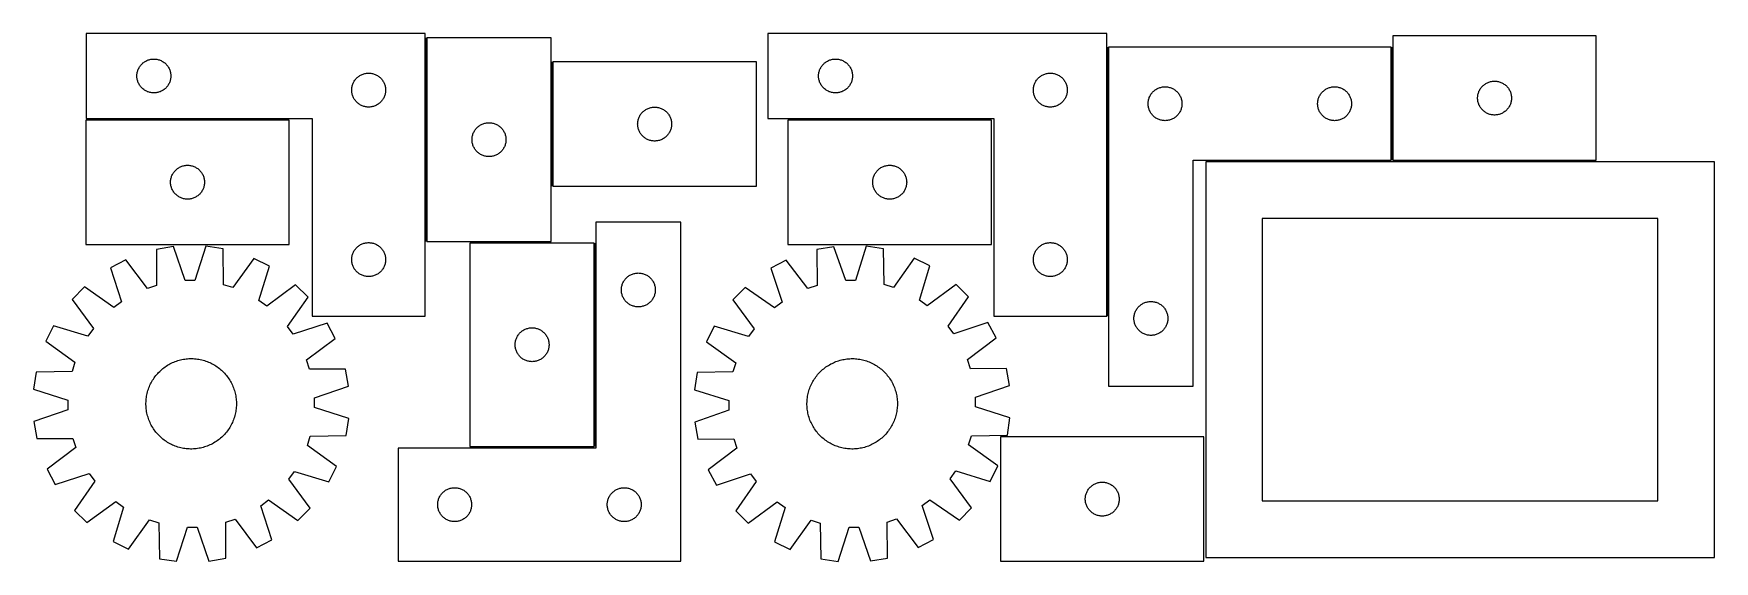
# Model space of a CAD drawing. Header units: millimetres. Extents: x 7 to 1493, y 7 to 474.
import ezdxf

# ---------------------------------------------------------------- set-up
doc = ezdxf.new("R2010")
doc.units = ezdxf.units.MM
doc.layers.add('COMMON', color=5, linetype='CONTINUOUS', true_color=0x0000ff)
doc.layers.add('CUT', color=7, linetype='CONTINUOUS', true_color=0x000000)

msp = doc.modelspace()

# ---------------------------------------------------------------- linework, layer by layer
at = {"layer": 'COMMON'}
for p, q in [((353.693694, 469.754427), (353.693694, 289.754427)), ((956.738363, 223.591344), (956.738363, 461.526153)), ((1208.238363, 461.526153), (1208.238363, 361.526153)), ((465.193696, 338.528111), (465.193696, 448.528111)), ((232.732265, 397.839635), (52.943694, 397.839635)), ((853.940644, 397.841344), (673.940644, 397.841344)), ((1207.488363, 360.776153), (1043.482353, 360.776153)), ((1208.988364, 360.776152), (1388.988364, 360.776152)), ((392.540618, 289.004426), (464.443695, 289.004426)), ((503.290619, 108.254426), (503.290619, 288.254426)), ((392.540618, 107.504425), (502.540618, 107.504425))]:
    msp.add_line(p, q, dxfattribs=at)
at = {"layer": 'CUT'}
for p, q in [((352.943694, 473.589635), (52.943694, 473.589635)), ((52.943694, 473.589635), (52.943694, 398.589635)), ((352.943694, 223.589635), (352.943694, 473.589635)), ((464.443695, 469.754427), (354.443695, 469.754427)), ((354.443695, 469.754427), (354.443695, 289.754427)), ((464.443695, 289.754427), (464.443695, 469.754427)), ((955.988362, 473.591344), (655.988362, 473.591344)), ((655.988362, 473.591344), (655.988362, 398.591344)), ((955.988362, 223.591344), (955.988362, 473.591344)), ((957.488363, 461.526153), (957.488363, 161.526153)), ((1207.488363, 461.526153), (957.488363, 461.526153)), ((1207.488363, 361.526153), (1207.488363, 461.526153)), ((1388.988364, 471.526153), (1208.988364, 471.526153)), ((1208.988364, 471.526153), (1208.988364, 361.526153)), ((1388.988364, 361.526153), (1388.988364, 471.526153)), ((101.676715, 445.991917), (102.201411, 446.558797)), ((102.201411, 446.558797), (102.754594, 447.097916)), ((102.754594, 447.097916), (103.334796, 447.607842)), ((103.334796, 447.607842), (103.940479, 448.087224)), ((103.940479, 448.087224), (104.570038, 448.53479)), ((104.570038, 448.53479), (105.221802, 448.949355)), ((105.221802, 448.949355), (105.894043, 449.329817)), ((105.894043, 449.329817), (106.584978, 449.675169)), ((106.584978, 449.675169), (107.292775, 449.984495)), ((107.292775, 449.984495), (108.015558, 450.256974)), ((108.015558, 450.256974), (108.751409, 450.491883)), ((108.751409, 450.491883), (109.498378, 450.688601)), ((109.498378, 450.688601), (110.254482, 450.846604)), ((110.254482, 450.846604), (111.017718, 450.965475)), ((111.017718, 450.965475), (111.786062, 451.044898)), ((111.786062, 451.044898), (112.557475, 451.084662)), ((112.557475, 451.084662), (113.329912, 451.084662)), ((113.329912, 451.084662), (114.101326, 451.044898)), ((114.101326, 451.044898), (114.869669, 450.965475)), ((114.869669, 450.965475), (115.632905, 450.846604)), ((115.632905, 450.846604), (116.38901, 450.688601)), ((116.38901, 450.688601), (117.135978, 450.491883)), ((117.135978, 450.491883), (117.871829, 450.256974)), ((117.871829, 450.256974), (118.594612, 449.984495)), ((118.594612, 449.984495), (119.30241, 449.675169)), ((119.30241, 449.675169), (119.993345, 449.329817)), ((119.993345, 449.329817), (120.665586, 448.949355)), ((120.665586, 448.949355), (121.317349, 448.53479)), ((121.317349, 448.53479), (121.946908, 448.087224)), ((121.946908, 448.087224), (122.552591, 447.607842)), ((122.552591, 447.607842), (123.132794, 447.097916)), ((123.132794, 447.097916), (123.685976, 446.558797)), ((123.685976, 446.558797), (124.210673, 445.991917)), ((645.943696, 448.528111), (465.943696, 448.528111)), ((465.943696, 448.528111), (465.943696, 338.528111)), ((645.943696, 338.528111), (645.943696, 448.528111)), ((704.721383, 445.993626), (705.246079, 446.560506)), ((705.246079, 446.560506), (705.799262, 447.099625)), ((705.799262, 447.099625), (706.379464, 447.609551)), ((706.379464, 447.609551), (706.985148, 448.088933)), ((706.985148, 448.088933), (707.614706, 448.536499)), ((707.614706, 448.536499), (708.26647, 448.951064)), ((708.26647, 448.951064), (708.938711, 449.331526)), ((708.938711, 449.331526), (709.629646, 449.676878)), ((709.629646, 449.676878), (710.337444, 449.986204)), ((710.337444, 449.986204), (711.060226, 450.258683)), ((711.060226, 450.258683), (711.796078, 450.493592)), ((711.796078, 450.493592), (712.543046, 450.69031)), ((712.543046, 450.69031), (713.299151, 450.848313)), ((713.299151, 450.848313), (714.062387, 450.967184)), ((714.062387, 450.967184), (714.83073, 451.046607)), ((714.83073, 451.046607), (715.602143, 451.086371)), ((715.602143, 451.086371), (716.374581, 451.086371)), ((716.374581, 451.086371), (717.145994, 451.046607)), ((717.145994, 451.046607), (717.914337, 450.967184)), ((717.914337, 450.967184), (718.677573, 450.848313)), ((718.677573, 450.848313), (719.433678, 450.69031)), ((719.433678, 450.69031), (720.180647, 450.493592)), ((720.180647, 450.493592), (720.916498, 450.258683)), ((720.916498, 450.258683), (721.639281, 449.986204)), ((721.639281, 449.986204), (722.347078, 449.676878)), ((722.347078, 449.676878), (723.038013, 449.331526)), ((723.038013, 449.331526), (723.710254, 448.951064)), ((723.710254, 448.951064), (724.362018, 448.536499)), ((724.362018, 448.536499), (724.991576, 448.088933)), ((724.991576, 448.088933), (725.59726, 447.609551)), ((725.59726, 447.609551), (726.177462, 447.099625)), ((726.177462, 447.099625), (726.730645, 446.560506)), ((726.730645, 446.560506), (727.255341, 445.993626)), ((97.943694, 436.089635), (97.963582, 436.861817)), ((97.963582, 435.317454), (97.943694, 436.089635)), ((97.963582, 436.861817), (98.023196, 437.63195)), ((98.023196, 434.54732), (97.963582, 435.317454)), ((98.023196, 437.63195), (98.122375, 438.397994)), ((98.122375, 433.781277), (98.023196, 434.54732)), ((98.122375, 438.397994), (98.260858, 439.157916)), ((98.260858, 433.021354), (98.122375, 433.781277)), ((98.260858, 439.157916), (98.438278, 439.909702)), ((98.438278, 432.269568), (98.260858, 433.021354)), ((98.438278, 439.909702), (98.654163, 440.651358)), ((98.654163, 431.527913), (98.438278, 432.269568)), ((98.654163, 440.651358), (98.907941, 441.380916)), ((98.907941, 430.798354), (98.654163, 431.527913)), ((98.907941, 441.380916), (99.19894, 442.096444)), ((99.19894, 442.096444), (99.526387, 442.796042)), ((99.526387, 442.796042), (99.889415, 443.477856)), ((99.889415, 443.477856), (100.28706, 444.140078)), ((100.28706, 444.140078), (100.718269, 444.780952)), ((100.718269, 444.780952), (101.181897, 445.398777)), ((101.181897, 445.398777), (101.676715, 445.991917)), ((124.210673, 445.991917), (124.705491, 445.398777)), ((124.705491, 445.398777), (125.169119, 444.780952)), ((125.169119, 444.780952), (125.600327, 444.140078)), ((125.600327, 444.140078), (125.997972, 443.477856)), ((125.997972, 443.477856), (126.361, 442.796042)), ((126.361, 442.796042), (126.688447, 442.096444)), ((126.688447, 442.096444), (126.979446, 441.380916)), ((126.979446, 441.380916), (127.233224, 440.651358)), ((127.233224, 431.527913), (126.979446, 430.798354)), ((127.233224, 440.651358), (127.44911, 439.909702)), ((127.44911, 432.269568), (127.233224, 431.527913)), ((127.44911, 439.909702), (127.626529, 439.157916)), ((127.626529, 433.021354), (127.44911, 432.269568)), ((127.626529, 439.157916), (127.765012, 438.397994)), ((127.765012, 433.781277), (127.626529, 433.021354)), ((127.765012, 438.397994), (127.864192, 437.63195)), ((127.864192, 434.54732), (127.765012, 433.781277)), ((127.864192, 437.63195), (127.923805, 436.861817)), ((127.923805, 435.317454), (127.864192, 434.54732)), ((127.923805, 436.861817), (127.943694, 436.089635)), ((127.943694, 436.089635), (127.923805, 435.317454)), ((289.889415, 430.977856), (290.28706, 431.640078)), ((290.28706, 431.640078), (290.718269, 432.280952)), ((290.718269, 432.280952), (291.181897, 432.898777)), ((291.181897, 432.898777), (291.676715, 433.491917)), ((291.676715, 433.491917), (292.201411, 434.058797)), ((292.201411, 434.058797), (292.754594, 434.597916)), ((292.754594, 434.597916), (293.334796, 435.107842)), ((293.334796, 435.107842), (293.940479, 435.587224)), ((293.940479, 435.587224), (294.570038, 436.03479)), ((294.570038, 436.03479), (295.221802, 436.449355)), ((295.221802, 436.449355), (295.894043, 436.829817)), ((295.894043, 436.829817), (296.584978, 437.175169)), ((296.584978, 437.175169), (297.292775, 437.484495)), ((297.292775, 437.484495), (298.015558, 437.756974)), ((298.015558, 437.756974), (298.751409, 437.991883)), ((298.751409, 437.991883), (299.498378, 438.188601)), ((299.498378, 438.188601), (300.254482, 438.346604)), ((300.254482, 438.346604), (301.017718, 438.465475)), ((301.017718, 438.465475), (301.786062, 438.544898)), ((301.786062, 438.544898), (302.557475, 438.584662)), ((302.557475, 438.584662), (303.329912, 438.584662)), ((303.329912, 438.584662), (304.101326, 438.544898)), ((304.101326, 438.544898), (304.869669, 438.465475)), ((304.869669, 438.465475), (305.632905, 438.346604)), ((305.632905, 438.346604), (306.38901, 438.188601)), ((306.38901, 438.188601), (307.135978, 437.991883)), ((307.135978, 437.991883), (307.871829, 437.756974)), ((307.871829, 437.756974), (308.594612, 437.484495)), ((308.594612, 437.484495), (309.30241, 437.175169)), ((309.30241, 437.175169), (309.993345, 436.829817)), ((309.993345, 436.829817), (310.665586, 436.449355)), ((310.665586, 436.449355), (311.317349, 436.03479)), ((311.317349, 436.03479), (311.946908, 435.587224)), ((311.946908, 435.587224), (312.552591, 435.107842)), ((312.552591, 435.107842), (313.132794, 434.597916)), ((313.132794, 434.597916), (313.685976, 434.058797)), ((313.685976, 434.058797), (314.210673, 433.491917)), ((314.210673, 433.491917), (314.705491, 432.898777)), ((314.705491, 432.898777), (315.169119, 432.280952)), ((315.169119, 432.280952), (315.600327, 431.640078)), ((315.600327, 431.640078), (315.997972, 430.977856)), ((700.988362, 436.091344), (701.008251, 436.863525)), ((701.008251, 435.319163), (700.988362, 436.091344)), ((701.008251, 436.863525), (701.067864, 437.633659)), ((701.067864, 434.549029), (701.008251, 435.319163)), ((701.067864, 437.633659), (701.167044, 438.399703)), ((701.167044, 433.782986), (701.067864, 434.549029)), ((701.167044, 438.399703), (701.305527, 439.159625)), ((701.305527, 433.023063), (701.167044, 433.782986)), ((701.305527, 439.159625), (701.482946, 439.911411)), ((701.482946, 432.271277), (701.305527, 433.023063)), ((701.482946, 439.911411), (701.698831, 440.653067)), ((701.698831, 431.529622), (701.482946, 432.271277)), ((701.698831, 440.653067), (701.95261, 441.382625)), ((701.95261, 430.800063), (701.698831, 431.529622)), ((701.95261, 441.382625), (702.243609, 442.098153)), ((702.243609, 442.098153), (702.571056, 442.797751)), ((702.571056, 442.797751), (702.934083, 443.479565)), ((702.934083, 443.479565), (703.331729, 444.141787)), ((703.331729, 444.141787), (703.762937, 444.782661)), ((703.762937, 444.782661), (704.226565, 445.400486)), ((704.226565, 445.400486), (704.721383, 445.993626)), ((727.255341, 445.993626), (727.750159, 445.400486)), ((727.750159, 445.400486), (728.213787, 444.782661)), ((728.213787, 444.782661), (728.644996, 444.141787)), ((728.644996, 444.141787), (729.042641, 443.479565)), ((729.042641, 443.479565), (729.405668, 442.797751)), ((729.405668, 442.797751), (729.733116, 442.098153)), ((729.733116, 442.098153), (730.024114, 441.382625)), ((730.024114, 441.382625), (730.277893, 440.653067)), ((730.277893, 431.529622), (730.024114, 430.800063)), ((730.277893, 440.653067), (730.493778, 439.911411)), ((730.493778, 432.271277), (730.277893, 431.529622)), ((730.493778, 439.911411), (730.671197, 439.159625)), ((730.671197, 433.023063), (730.493778, 432.271277)), ((730.671197, 439.159625), (730.809681, 438.399703)), ((730.809681, 433.782986), (730.671197, 433.023063)), ((730.809681, 438.399703), (730.90886, 437.633659)), ((730.90886, 434.549029), (730.809681, 433.782986)), ((730.90886, 437.633659), (730.968473, 436.863525)), ((730.968473, 435.319163), (730.90886, 434.549029)), ((730.968473, 436.863525), (730.988362, 436.091344)), ((730.988362, 436.091344), (730.968473, 435.319163)), ((892.934083, 430.979565), (893.331729, 431.641787)), ((893.331729, 431.641787), (893.762937, 432.282661)), ((893.762937, 432.282661), (894.226565, 432.900486)), ((894.226565, 432.900486), (894.721383, 433.493626)), ((894.721383, 433.493626), (895.246079, 434.060506)), ((895.246079, 434.060506), (895.799262, 434.599625)), ((895.799262, 434.599625), (896.379464, 435.109551)), ((896.379464, 435.109551), (896.985148, 435.588933)), ((896.985148, 435.588933), (897.614706, 436.036499)), ((897.614706, 436.036499), (898.26647, 436.451064)), ((898.26647, 436.451064), (898.938711, 436.831526)), ((898.938711, 436.831526), (899.629646, 437.176878)), ((899.629646, 437.176878), (900.337444, 437.486204)), ((900.337444, 437.486204), (901.060226, 437.758683)), ((901.060226, 437.758683), (901.796078, 437.993592)), ((901.796078, 437.993592), (902.543046, 438.19031)), ((902.543046, 438.19031), (903.299151, 438.348313)), ((903.299151, 438.348313), (904.062387, 438.467184)), ((904.062387, 438.467184), (904.83073, 438.546607)), ((904.83073, 438.546607), (905.602143, 438.586371)), ((905.602143, 438.586371), (906.374581, 438.586371)), ((906.374581, 438.586371), (907.145994, 438.546607)), ((907.145994, 438.546607), (907.914337, 438.467184)), ((907.914337, 438.467184), (908.677573, 438.348313)), ((908.677573, 438.348313), (909.433678, 438.19031)), ((909.433678, 438.19031), (910.180647, 437.993592)), ((910.180647, 437.993592), (910.916498, 437.758683)), ((910.916498, 437.758683), (911.639281, 437.486204)), ((911.639281, 437.486204), (912.347078, 437.176878)), ((912.347078, 437.176878), (913.038013, 436.831526)), ((913.038013, 436.831526), (913.710254, 436.451064)), ((913.710254, 436.451064), (914.362018, 436.036499)), ((914.362018, 436.036499), (914.991576, 435.588933)), ((914.991576, 435.588933), (915.59726, 435.109551)), ((915.59726, 435.109551), (916.177462, 434.599625)), ((916.177462, 434.599625), (916.730645, 434.060506)), ((916.730645, 434.060506), (917.255341, 433.493626)), ((917.255341, 433.493626), (917.750159, 432.900486)), ((917.750159, 432.900486), (918.213787, 432.282661)), ((918.213787, 432.282661), (918.644996, 431.641787)), ((918.644996, 431.641787), (919.042641, 430.979565)), ((1295.543048, 431.125119), (1296.299153, 431.283122)), ((1296.299153, 431.283122), (1297.062389, 431.401993)), ((1297.062389, 431.401993), (1297.830732, 431.481416)), ((1297.830732, 431.481416), (1298.602145, 431.52118)), ((1298.602145, 431.52118), (1299.374583, 431.52118)), ((1299.374583, 431.52118), (1300.145996, 431.481416)), ((1300.145996, 431.481416), (1300.914339, 431.401993)), ((1300.914339, 431.401993), (1301.677575, 431.283122)), ((1301.677575, 431.283122), (1302.43368, 431.125119)), ((99.19894, 430.082827), (98.907941, 430.798354)), ((99.526387, 429.383228), (99.19894, 430.082827)), ((99.889415, 428.701414), (99.526387, 429.383228)), ((100.28706, 428.039192), (99.889415, 428.701414)), ((100.718269, 427.398319), (100.28706, 428.039192)), ((101.181897, 426.780493), (100.718269, 427.398319)), ((101.676715, 426.187353), (101.181897, 426.780493)), ((102.201411, 425.620473), (101.676715, 426.187353)), ((102.754594, 425.081355), (102.201411, 425.620473)), ((103.334796, 424.571428), (102.754594, 425.081355)), ((103.940479, 424.092047), (103.334796, 424.571428)), ((104.570038, 423.64448), (103.940479, 424.092047)), ((105.221802, 423.229916), (104.570038, 423.64448)), ((105.894043, 422.849453), (105.221802, 423.229916)), ((106.584978, 422.504101), (105.894043, 422.849453)), ((107.292775, 422.194776), (106.584978, 422.504101)), ((108.015558, 421.922297), (107.292775, 422.194776)), ((108.751409, 421.687387), (108.015558, 421.922297)), ((109.498378, 421.49067), (108.751409, 421.687387)), ((110.254482, 421.332666), (109.498378, 421.49067)), ((111.017718, 421.213795), (110.254482, 421.332666)), ((111.786062, 421.134372), (111.017718, 421.213795)), ((112.557475, 421.094608), (111.786062, 421.134372)), ((113.329912, 421.094608), (112.557475, 421.094608)), ((114.101326, 421.134372), (113.329912, 421.094608)), ((114.869669, 421.213795), (114.101326, 421.134372)), ((115.632905, 421.332666), (114.869669, 421.213795)), ((116.38901, 421.49067), (115.632905, 421.332666)), ((117.135978, 421.687387), (116.38901, 421.49067)), ((117.871829, 421.922297), (117.135978, 421.687387)), ((118.594612, 422.194776), (117.871829, 421.922297)), ((119.30241, 422.504101), (118.594612, 422.194776)), ((119.993345, 422.849453), (119.30241, 422.504101)), ((120.665586, 423.229916), (119.993345, 422.849453)), ((121.317349, 423.64448), (120.665586, 423.229916)), ((121.946908, 424.092047), (121.317349, 423.64448)), ((122.552591, 424.571428), (121.946908, 424.092047)), ((123.132794, 425.081355), (122.552591, 424.571428)), ((123.685976, 425.620473), (123.132794, 425.081355)), ((124.210673, 426.187353), (123.685976, 425.620473)), ((124.705491, 426.780493), (124.210673, 426.187353)), ((125.169119, 427.398319), (124.705491, 426.780493)), ((125.600327, 428.039192), (125.169119, 427.398319)), ((125.997972, 428.701414), (125.600327, 428.039192)), ((126.361, 429.383228), (125.997972, 428.701414)), ((126.688447, 430.082827), (126.361, 429.383228)), ((126.979446, 430.798354), (126.688447, 430.082827)), ((287.943694, 423.589635), (287.963582, 424.361817)), ((287.963582, 422.817454), (287.943694, 423.589635)), ((287.963582, 424.361817), (288.023196, 425.13195)), ((288.023196, 422.04732), (287.963582, 422.817454)), ((288.023196, 425.13195), (288.122375, 425.897994)), ((288.122375, 421.281277), (288.023196, 422.04732)), ((288.122375, 425.897994), (288.260858, 426.657916)), ((288.260858, 420.521354), (288.122375, 421.281277)), ((288.260858, 426.657916), (288.438278, 427.409702)), ((288.438278, 419.769568), (288.260858, 420.521354)), ((288.438278, 427.409702), (288.654163, 428.151358)), ((288.654163, 419.027913), (288.438278, 419.769568)), ((288.654163, 428.151358), (288.907941, 428.880916)), ((288.907941, 418.298354), (288.654163, 419.027913)), ((288.907941, 428.880916), (289.19894, 429.596444)), ((289.19894, 417.582827), (288.907941, 418.298354)), ((289.19894, 429.596444), (289.526387, 430.296042)), ((289.526387, 416.883228), (289.19894, 417.582827)), ((289.526387, 430.296042), (289.889415, 430.977856)), ((289.889415, 416.201414), (289.526387, 416.883228)), ((315.997972, 430.977856), (316.361, 430.296042)), ((316.361, 416.883228), (315.997972, 416.201414)), ((316.361, 430.296042), (316.688447, 429.596444)), ((316.688447, 417.582827), (316.361, 416.883228)), ((316.688447, 429.596444), (316.979446, 428.880916)), ((316.979446, 418.298354), (316.688447, 417.582827)), ((316.979446, 428.880916), (317.233224, 428.151358)), ((317.233224, 419.027913), (316.979446, 418.298354)), ((317.233224, 428.151358), (317.44911, 427.409702)), ((317.44911, 419.769568), (317.233224, 419.027913)), ((317.44911, 427.409702), (317.626529, 426.657916)), ((317.626529, 420.521354), (317.44911, 419.769568)), ((317.626529, 426.657916), (317.765012, 425.897994)), ((317.765012, 421.281277), (317.626529, 420.521354)), ((317.765012, 425.897994), (317.864192, 425.13195)), ((317.864192, 422.04732), (317.765012, 421.281277)), ((317.864192, 425.13195), (317.923805, 424.361817)), ((317.923805, 422.817454), (317.864192, 422.04732)), ((317.923805, 424.361817), (317.943694, 423.589635)), ((317.943694, 423.589635), (317.923805, 422.817454)), ((702.243609, 430.084536), (701.95261, 430.800063)), ((702.571056, 429.384937), (702.243609, 430.084536)), ((702.934083, 428.703123), (702.571056, 429.384937)), ((703.331729, 428.040901), (702.934083, 428.703123)), ((703.762937, 427.400028), (703.331729, 428.040901)), ((704.226565, 426.782202), (703.762937, 427.400028)), ((704.721383, 426.189062), (704.226565, 426.782202)), ((705.246079, 425.622182), (704.721383, 426.189062)), ((705.799262, 425.083064), (705.246079, 425.622182)), ((706.379464, 424.573137), (705.799262, 425.083064)), ((706.985148, 424.093755), (706.379464, 424.573137)), ((707.614706, 423.646189), (706.985148, 424.093755)), ((708.26647, 423.231625), (707.614706, 423.646189)), ((708.938711, 422.851162), (708.26647, 423.231625)), ((709.629646, 422.50581), (708.938711, 422.851162)), ((710.337444, 422.196485), (709.629646, 422.50581)), ((711.060226, 421.924006), (710.337444, 422.196485)), ((711.796078, 421.689096), (711.060226, 421.924006)), ((712.543046, 421.492379), (711.796078, 421.689096)), ((713.299151, 421.334375), (712.543046, 421.492379)), ((714.062387, 421.215504), (713.299151, 421.334375)), ((714.83073, 421.136081), (714.062387, 421.215504)), ((715.602143, 421.096317), (714.83073, 421.136081)), ((716.374581, 421.096317), (715.602143, 421.096317)), ((717.145994, 421.136081), (716.374581, 421.096317)), ((717.914337, 421.215504), (717.145994, 421.136081)), ((718.677573, 421.334375), (717.914337, 421.215504)), ((719.433678, 421.492379), (718.677573, 421.334375)), ((720.180647, 421.689096), (719.433678, 421.492379)), ((720.916498, 421.924006), (720.180647, 421.689096)), ((721.639281, 422.196485), (720.916498, 421.924006)), ((722.347078, 422.50581), (721.639281, 422.196485)), ((723.038013, 422.851162), (722.347078, 422.50581)), ((723.710254, 423.231625), (723.038013, 422.851162)), ((724.362018, 423.646189), (723.710254, 423.231625)), ((724.991576, 424.093755), (724.362018, 423.646189)), ((725.59726, 424.573137), (724.991576, 424.093755)), ((726.177462, 425.083064), (725.59726, 424.573137)), ((726.730645, 425.622182), (726.177462, 425.083064)), ((727.255341, 426.189062), (726.730645, 425.622182)), ((727.750159, 426.782202), (727.255341, 426.189062)), ((728.213787, 427.400028), (727.750159, 426.782202)), ((728.644996, 428.040901), (728.213787, 427.400028)), ((729.042641, 428.703123), (728.644996, 428.040901)), ((729.405668, 429.384937), (729.042641, 428.703123)), ((729.733116, 430.084536), (729.405668, 429.384937)), ((730.024114, 430.800063), (729.733116, 430.084536)), ((890.988362, 423.591344), (891.008251, 424.363525)), ((891.008251, 422.819163), (890.988362, 423.591344)), ((891.008251, 424.363525), (891.067864, 425.133659)), ((891.067864, 422.049029), (891.008251, 422.819163)), ((891.067864, 425.133659), (891.167044, 425.899703)), ((891.167044, 421.282986), (891.067864, 422.049029)), ((891.167044, 425.899703), (891.305527, 426.659625)), ((891.305527, 420.523063), (891.167044, 421.282986)), ((891.305527, 426.659625), (891.482946, 427.411411)), ((891.482946, 419.771277), (891.305527, 420.523063)), ((891.482946, 427.411411), (891.698831, 428.153067)), ((891.698831, 419.029622), (891.482946, 419.771277)), ((891.698831, 428.153067), (891.95261, 428.882625)), ((891.95261, 418.300063), (891.698831, 419.029622)), ((891.95261, 428.882625), (892.243609, 429.598153)), ((892.243609, 417.584536), (891.95261, 418.300063)), ((892.243609, 429.598153), (892.571056, 430.297751)), ((892.571056, 416.884937), (892.243609, 417.584536)), ((892.571056, 430.297751), (892.934083, 430.979565)), ((892.934083, 416.203123), (892.571056, 416.884937)), ((919.042641, 430.979565), (919.405668, 430.297751)), ((919.405668, 416.884937), (919.042641, 416.203123)), ((919.405668, 430.297751), (919.733116, 429.598153)), ((919.733116, 417.584536), (919.405668, 416.884937)), ((919.733116, 429.598153), (920.024114, 428.882625)), ((920.024114, 418.300063), (919.733116, 417.584536)), ((920.024114, 428.882625), (920.277893, 428.153067)), ((920.277893, 419.029622), (920.024114, 418.300063)), ((920.277893, 428.153067), (920.493778, 427.411411)), ((920.493778, 419.771277), (920.277893, 419.029622)), ((920.493778, 427.411411), (920.671197, 426.659625)), ((920.671197, 420.523063), (920.493778, 419.771277)), ((920.671197, 426.659625), (920.809681, 425.899703)), ((920.809681, 421.282986), (920.671197, 420.523063)), ((920.809681, 425.899703), (920.90886, 425.133659)), ((920.90886, 422.049029), (920.809681, 421.282986)), ((920.90886, 425.133659), (920.968473, 424.363525)), ((920.968473, 422.819163), (920.90886, 422.049029)), ((920.968473, 424.363525), (920.988362, 423.591344)), ((920.988362, 423.591344), (920.968473, 422.819163)), ((993.086115, 415.718437), (993.321025, 416.454289)), ((993.321025, 416.454289), (993.593504, 417.177071)), ((993.593504, 417.177071), (993.902829, 417.884869)), ((993.902829, 417.884869), (994.248181, 418.575804)), ((994.248181, 418.575804), (994.628644, 419.248045)), ((994.628644, 419.248045), (995.043208, 419.899809)), ((995.043208, 419.899809), (995.490774, 420.529367)), ((995.490774, 420.529367), (995.970156, 421.135051)), ((995.970156, 421.135051), (996.480083, 421.715253)), ((996.480083, 421.715253), (997.019201, 422.268436)), ((997.019201, 422.268436), (997.586081, 422.793132)), ((997.586081, 422.793132), (998.179221, 423.28795)), ((998.179221, 423.28795), (998.797047, 423.751578)), ((998.797047, 423.751578), (999.43792, 424.182786)), ((999.43792, 424.182786), (1000.100142, 424.580432)), ((1000.100142, 424.580432), (1000.781956, 424.943459)), ((1000.781956, 424.943459), (1001.481555, 425.270906)), ((1001.481555, 425.270906), (1002.197082, 425.561905)), ((1002.197082, 425.561905), (1002.926641, 425.815684)), ((1002.926641, 425.815684), (1003.668296, 426.031569)), ((1003.668296, 426.031569), (1004.420082, 426.208988)), ((1004.420082, 426.208988), (1005.180004, 426.347471)), ((1005.180004, 426.347471), (1005.946048, 426.446651)), ((1005.946048, 426.446651), (1006.716182, 426.506264)), ((1006.716182, 426.506264), (1007.488363, 426.526153)), ((1007.488363, 426.526153), (1008.260544, 426.506264)), ((1008.260544, 426.506264), (1009.030678, 426.446651)), ((1009.030678, 426.446651), (1009.796722, 426.347471)), ((1009.796722, 426.347471), (1010.556644, 426.208988)), ((1010.556644, 426.208988), (1011.30843, 426.031569)), ((1011.30843, 426.031569), (1012.050086, 425.815684)), ((1012.050086, 425.815684), (1012.779644, 425.561905)), ((1012.779644, 425.561905), (1013.495172, 425.270906)), ((1013.495172, 425.270906), (1014.19477, 424.943459)), ((1014.19477, 424.943459), (1014.876584, 424.580432)), ((1014.876584, 424.580432), (1015.538806, 424.182786)), ((1015.538806, 424.182786), (1016.17968, 423.751578)), ((1016.17968, 423.751578), (1016.797505, 423.28795)), ((1016.797505, 423.28795), (1017.390645, 422.793132)), ((1017.390645, 422.793132), (1017.957525, 422.268436)), ((1017.957525, 422.268436), (1018.496644, 421.715253)), ((1018.496644, 421.715253), (1019.00657, 421.135051)), ((1019.00657, 421.135051), (1019.485952, 420.529367)), ((1019.485952, 420.529367), (1019.933518, 419.899809)), ((1019.933518, 419.899809), (1020.348083, 419.248045)), ((1020.348083, 419.248045), (1020.728545, 418.575804)), ((1020.728545, 418.575804), (1021.073897, 417.884869)), ((1021.073897, 417.884869), (1021.383223, 417.177071)), ((1021.383223, 417.177071), (1021.655702, 416.454289)), ((1021.655702, 416.454289), (1021.890611, 415.718437)), ((1143.086115, 415.718437), (1143.321025, 416.454289)), ((1143.321025, 416.454289), (1143.593504, 417.177071)), ((1143.593504, 417.177071), (1143.902829, 417.884869)), ((1143.902829, 417.884869), (1144.248181, 418.575804)), ((1144.248181, 418.575804), (1144.628644, 419.248045)), ((1144.628644, 419.248045), (1145.043208, 419.899809)), ((1145.043208, 419.899809), (1145.490774, 420.529367)), ((1145.490774, 420.529367), (1145.970156, 421.135051)), ((1145.970156, 421.135051), (1146.480083, 421.715253)), ((1146.480083, 421.715253), (1147.019201, 422.268436)), ((1147.019201, 422.268436), (1147.586081, 422.793132)), ((1147.586081, 422.793132), (1148.179221, 423.28795)), ((1148.179221, 423.28795), (1148.797047, 423.751578)), ((1148.797047, 423.751578), (1149.43792, 424.182786)), ((1149.43792, 424.182786), (1150.100142, 424.580432)), ((1150.100142, 424.580432), (1150.781956, 424.943459)), ((1150.781956, 424.943459), (1151.481555, 425.270906)), ((1151.481555, 425.270906), (1152.197082, 425.561905)), ((1152.197082, 425.561905), (1152.926641, 425.815684)), ((1152.926641, 425.815684), (1153.668296, 426.031569)), ((1153.668296, 426.031569), (1154.420082, 426.208988)), ((1154.420082, 426.208988), (1155.180004, 426.347471)), ((1155.180004, 426.347471), (1155.946048, 426.446651)), ((1155.946048, 426.446651), (1156.716182, 426.506264)), ((1156.716182, 426.506264), (1157.488363, 426.526153)), ((1157.488363, 426.526153), (1158.260544, 426.506264)), ((1158.260544, 426.506264), (1159.030678, 426.446651)), ((1159.030678, 426.446651), (1159.796722, 426.347471)), ((1159.796722, 426.347471), (1160.556644, 426.208988)), ((1160.556644, 426.208988), (1161.30843, 426.031569)), ((1161.30843, 426.031569), (1162.050086, 425.815684)), ((1162.050086, 425.815684), (1162.779644, 425.561905)), ((1162.779644, 425.561905), (1163.495172, 425.270906)), ((1163.495172, 425.270906), (1164.19477, 424.943459)), ((1164.19477, 424.943459), (1164.876584, 424.580432)), ((1164.876584, 424.580432), (1165.538806, 424.182786)), ((1165.538806, 424.182786), (1166.17968, 423.751578)), ((1166.17968, 423.751578), (1166.797505, 423.28795)), ((1166.797505, 423.28795), (1167.390645, 422.793132)), ((1167.390645, 422.793132), (1167.957525, 422.268436)), ((1167.957525, 422.268436), (1168.496644, 421.715253)), ((1168.496644, 421.715253), (1169.00657, 421.135051)), ((1169.00657, 421.135051), (1169.485952, 420.529367)), ((1169.485952, 420.529367), (1169.933518, 419.899809)), ((1169.933518, 419.899809), (1170.348083, 419.248045)), ((1170.348083, 419.248045), (1170.728545, 418.575804)), ((1170.728545, 418.575804), (1171.073897, 417.884869)), ((1171.073897, 417.884869), (1171.383223, 417.177071)), ((1171.383223, 417.177071), (1171.655702, 416.454289)), ((1171.655702, 416.454289), (1171.890611, 415.718437)), ((1283.988364, 416.526153), (1284.008253, 417.298334)), ((1284.008253, 415.753972), (1283.988364, 416.526153)), ((1284.008253, 417.298334), (1284.067866, 418.068468)), ((1284.067866, 418.068468), (1284.167046, 418.834512)), ((1284.167046, 418.834512), (1284.305529, 419.594434)), ((1284.305529, 419.594434), (1284.482948, 420.34622)), ((1284.482948, 420.34622), (1284.698833, 421.087875)), ((1284.698833, 421.087875), (1284.952612, 421.817434)), ((1284.952612, 421.817434), (1285.243611, 422.532961)), ((1285.243611, 422.532961), (1285.571058, 423.23256)), ((1285.571058, 423.23256), (1285.934085, 423.914374)), ((1285.934085, 423.914374), (1286.331731, 424.576596)), ((1286.331731, 424.576596), (1286.762939, 425.217469)), ((1286.762939, 425.217469), (1287.226567, 425.835295)), ((1287.226567, 425.835295), (1287.721385, 426.428435)), ((1287.721385, 426.428435), (1288.246081, 426.995315)), ((1288.246081, 426.995315), (1288.799264, 427.534433)), ((1288.799264, 427.534433), (1289.379466, 428.04436)), ((1289.379466, 428.04436), (1289.98515, 428.523742)), ((1289.98515, 428.523742), (1290.614708, 428.971308)), ((1290.614708, 428.971308), (1291.266472, 429.385872)), ((1291.266472, 429.385872), (1291.938713, 429.766335)), ((1291.938713, 429.766335), (1292.629648, 430.111687)), ((1292.629648, 430.111687), (1293.337446, 430.421012)), ((1293.337446, 430.421012), (1294.060228, 430.693491)), ((1294.060228, 430.693491), (1294.79608, 430.928401)), ((1294.79608, 430.928401), (1295.543048, 431.125119)), ((1302.43368, 431.125119), (1303.180649, 430.928401)), ((1303.180649, 430.928401), (1303.9165, 430.693491)), ((1303.9165, 430.693491), (1304.639283, 430.421012)), ((1304.639283, 430.421012), (1305.34708, 430.111687)), ((1305.34708, 430.111687), (1306.038015, 429.766335)), ((1306.038015, 429.766335), (1306.710256, 429.385872)), ((1306.710256, 429.385872), (1307.36202, 428.971308)), ((1307.36202, 428.971308), (1307.991578, 428.523742)), ((1307.991578, 428.523742), (1308.597262, 428.04436)), ((1308.597262, 428.04436), (1309.177464, 427.534433)), ((1309.177464, 427.534433), (1309.730647, 426.995315)), ((1309.730647, 426.995315), (1310.255343, 426.428435)), ((1310.255343, 426.428435), (1310.750161, 425.835295)), ((1310.750161, 425.835295), (1311.213789, 425.217469)), ((1311.213789, 425.217469), (1311.644998, 424.576596)), ((1311.644998, 424.576596), (1312.042643, 423.914374)), ((1312.042643, 423.914374), (1312.40567, 423.23256)), ((1312.40567, 423.23256), (1312.733118, 422.532961)), ((1312.733118, 422.532961), (1313.024116, 421.817434)), ((1313.024116, 421.817434), (1313.277895, 421.087875)), ((1313.277895, 421.087875), (1313.49378, 420.34622)), ((1313.49378, 420.34622), (1313.671199, 419.594434)), ((1313.671199, 419.594434), (1313.809683, 418.834512)), ((1313.809683, 418.834512), (1313.908862, 418.068468)), ((1313.908862, 418.068468), (1313.968475, 417.298334)), ((1313.968475, 417.298334), (1313.988364, 416.526153)), ((1313.988364, 416.526153), (1313.968475, 415.753972)), ((290.28706, 415.539192), (289.889415, 416.201414)), ((290.718269, 414.898319), (290.28706, 415.539192)), ((291.181897, 414.280493), (290.718269, 414.898319)), ((291.676715, 413.687353), (291.181897, 414.280493)), ((292.201411, 413.120473), (291.676715, 413.687353)), ((292.754594, 412.581355), (292.201411, 413.120473)), ((293.334796, 412.071428), (292.754594, 412.581355)), ((293.940479, 411.592047), (293.334796, 412.071428)), ((294.570038, 411.14448), (293.940479, 411.592047)), ((295.221802, 410.729916), (294.570038, 411.14448)), ((295.894043, 410.349453), (295.221802, 410.729916)), ((296.584978, 410.004101), (295.894043, 410.349453)), ((297.292775, 409.694776), (296.584978, 410.004101)), ((298.015558, 409.422297), (297.292775, 409.694776)), ((298.751409, 409.187387), (298.015558, 409.422297)), ((299.498378, 408.99067), (298.751409, 409.187387)), ((300.254482, 408.832666), (299.498378, 408.99067)), ((301.017718, 408.713795), (300.254482, 408.832666)), ((301.786062, 408.634372), (301.017718, 408.713795)), ((302.557475, 408.594608), (301.786062, 408.634372)), ((303.329912, 408.594608), (302.557475, 408.594608)), ((304.101326, 408.634372), (303.329912, 408.594608)), ((304.869669, 408.713795), (304.101326, 408.634372)), ((305.632905, 408.832666), (304.869669, 408.713795)), ((306.38901, 408.99067), (305.632905, 408.832666)), ((307.135978, 409.187387), (306.38901, 408.99067)), ((307.871829, 409.422297), (307.135978, 409.187387)), ((308.594612, 409.694776), (307.871829, 409.422297)), ((309.30241, 410.004101), (308.594612, 409.694776)), ((309.993345, 410.349453), (309.30241, 410.004101)), ((310.665586, 410.729916), (309.993345, 410.349453)), ((311.317349, 411.14448), (310.665586, 410.729916)), ((311.946908, 411.592047), (311.317349, 411.14448)), ((312.552591, 412.071428), (311.946908, 411.592047)), ((313.132794, 412.581355), (312.552591, 412.071428)), ((313.685976, 413.120473), (313.132794, 412.581355)), ((314.210673, 413.687353), (313.685976, 413.120473)), ((314.705491, 414.280493), (314.210673, 413.687353)), ((315.169119, 414.898319), (314.705491, 414.280493)), ((315.600327, 415.539192), (315.169119, 414.898319)), ((315.997972, 416.201414), (315.600327, 415.539192)), ((542.889417, 400.916332), (543.287062, 401.578554)), ((543.287062, 401.578554), (543.718271, 402.219428)), ((543.718271, 402.219428), (544.181899, 402.837253)), ((544.181899, 402.837253), (544.676717, 403.430393)), ((544.676717, 403.430393), (545.201413, 403.997273)), ((545.201413, 403.997273), (545.754596, 404.536392)), ((545.754596, 404.536392), (546.334798, 405.046318)), ((546.334798, 405.046318), (546.940481, 405.5257)), ((546.940481, 405.5257), (547.57004, 405.973266)), ((547.57004, 405.973266), (548.221804, 406.38783)), ((548.221804, 406.38783), (548.894045, 406.768293)), ((548.894045, 406.768293), (549.58498, 407.113645)), ((549.58498, 407.113645), (550.292777, 407.422971)), ((550.292777, 407.422971), (551.01556, 407.695449)), ((551.01556, 407.695449), (551.751411, 407.930359)), ((551.751411, 407.930359), (552.49838, 408.127077)), ((552.49838, 408.127077), (553.254484, 408.28508)), ((553.254484, 408.28508), (554.01772, 408.403951)), ((554.01772, 408.403951), (554.786064, 408.483374)), ((554.786064, 408.483374), (555.557477, 408.523138)), ((555.557477, 408.523138), (556.329914, 408.523138)), ((556.329914, 408.523138), (557.101328, 408.483374)), ((557.101328, 408.483374), (557.869671, 408.403951)), ((557.869671, 408.403951), (558.632907, 408.28508)), ((558.632907, 408.28508), (559.389012, 408.127077)), ((559.389012, 408.127077), (560.13598, 407.930359)), ((560.13598, 407.930359), (560.871831, 407.695449)), ((560.871831, 407.695449), (561.594614, 407.422971)), ((561.594614, 407.422971), (562.302412, 407.113645)), ((562.302412, 407.113645), (562.993347, 406.768293)), ((562.993347, 406.768293), (563.665588, 406.38783)), ((563.665588, 406.38783), (564.317351, 405.973266)), ((564.317351, 405.973266), (564.94691, 405.5257)), ((564.94691, 405.5257), (565.552593, 405.046318)), ((565.552593, 405.046318), (566.132796, 404.536392)), ((566.132796, 404.536392), (566.685978, 403.997273)), ((566.685978, 403.997273), (567.210675, 403.430393)), ((567.210675, 403.430393), (567.705493, 402.837253)), ((567.705493, 402.837253), (568.169121, 402.219428)), ((568.169121, 402.219428), (568.600329, 401.578554)), ((568.600329, 401.578554), (568.997974, 400.916332)), ((893.331729, 415.540901), (892.934083, 416.203123)), ((893.762937, 414.900028), (893.331729, 415.540901)), ((894.226565, 414.282202), (893.762937, 414.900028)), ((894.721383, 413.689062), (894.226565, 414.282202)), ((895.246079, 413.122182), (894.721383, 413.689062)), ((895.799262, 412.583064), (895.246079, 413.122182)), ((896.379464, 412.073137), (895.799262, 412.583064)), ((896.985148, 411.593755), (896.379464, 412.073137)), ((897.614706, 411.146189), (896.985148, 411.593755)), ((898.26647, 410.731625), (897.614706, 411.146189)), ((898.938711, 410.351162), (898.26647, 410.731625)), ((899.629646, 410.00581), (898.938711, 410.351162)), ((900.337444, 409.696485), (899.629646, 410.00581)), ((901.060226, 409.424006), (900.337444, 409.696485)), ((901.796078, 409.189096), (901.060226, 409.424006)), ((902.543046, 408.992379), (901.796078, 409.189096)), ((903.299151, 408.834375), (902.543046, 408.992379)), ((904.062387, 408.715504), (903.299151, 408.834375)), ((904.83073, 408.636081), (904.062387, 408.715504)), ((905.602143, 408.596317), (904.83073, 408.636081)), ((906.374581, 408.596317), (905.602143, 408.596317)), ((907.145994, 408.636081), (906.374581, 408.596317)), ((907.914337, 408.715504), (907.145994, 408.636081)), ((908.677573, 408.834375), (907.914337, 408.715504)), ((909.433678, 408.992379), (908.677573, 408.834375)), ((910.180647, 409.189096), (909.433678, 408.992379)), ((910.916498, 409.424006), (910.180647, 409.189096)), ((911.639281, 409.696485), (910.916498, 409.424006)), ((912.347078, 410.00581), (911.639281, 409.696485)), ((913.038013, 410.351162), (912.347078, 410.00581)), ((913.710254, 410.731625), (913.038013, 410.351162)), ((914.362018, 411.146189), (913.710254, 410.731625)), ((914.991576, 411.593755), (914.362018, 411.146189)), ((915.59726, 412.073137), (914.991576, 411.593755)), ((916.177462, 412.583064), (915.59726, 412.073137)), ((916.730645, 413.122182), (916.177462, 412.583064)), ((917.255341, 413.689062), (916.730645, 413.122182)), ((917.750159, 414.282202), (917.255341, 413.689062)), ((918.213787, 414.900028), (917.750159, 414.282202)), ((918.644996, 415.540901), (918.213787, 414.900028)), ((919.042641, 416.203123), (918.644996, 415.540901)), ((992.493336, 411.912372), (992.5331, 412.683785)), ((992.493336, 411.139934), (992.493336, 411.912372)), ((992.5331, 410.368521), (992.493336, 411.139934)), ((992.5331, 412.683785), (992.612523, 413.452128)), ((992.612523, 409.600178), (992.5331, 410.368521)), ((992.612523, 413.452128), (992.731394, 414.215364)), ((992.731394, 408.836942), (992.612523, 409.600178)), ((992.731394, 414.215364), (992.889398, 414.971469)), ((992.889398, 408.080837), (992.731394, 408.836942)), ((992.889398, 414.971469), (993.086115, 415.718437)), ((993.086115, 407.333868), (992.889398, 408.080837)), ((993.321025, 406.598017), (993.086115, 407.333868)), ((993.593504, 405.875234), (993.321025, 406.598017)), ((993.902829, 405.167437), (993.593504, 405.875234)), ((994.248181, 404.476502), (993.902829, 405.167437)), ((994.628644, 403.804261), (994.248181, 404.476502)), ((995.043208, 403.152497), (994.628644, 403.804261)), ((995.490774, 402.522939), (995.043208, 403.152497)), ((995.970156, 401.917255), (995.490774, 402.522939)), ((996.480083, 401.337053), (995.970156, 401.917255)), ((1019.00657, 401.917255), (1018.496644, 401.337053)), ((1019.485952, 402.522939), (1019.00657, 401.917255)), ((1019.933518, 403.152497), (1019.485952, 402.522939)), ((1020.348083, 403.804261), (1019.933518, 403.152497)), ((1020.728545, 404.476502), (1020.348083, 403.804261)), ((1021.073897, 405.167437), (1020.728545, 404.476502)), ((1021.383223, 405.875234), (1021.073897, 405.167437)), ((1021.655702, 406.598017), (1021.383223, 405.875234)), ((1021.890611, 407.333868), (1021.655702, 406.598017)), ((1021.890611, 415.718437), (1022.087329, 414.971469)), ((1022.087329, 408.080837), (1021.890611, 407.333868)), ((1022.087329, 414.971469), (1022.245332, 414.215364)), ((1022.245332, 408.836942), (1022.087329, 408.080837)), ((1022.245332, 414.215364), (1022.364203, 413.452128)), ((1022.364203, 409.600178), (1022.245332, 408.836942)), ((1022.364203, 413.452128), (1022.443626, 412.683785)), ((1022.443626, 410.368521), (1022.364203, 409.600178)), ((1022.443626, 412.683785), (1022.48339, 411.912372)), ((1022.48339, 411.139934), (1022.443626, 410.368521)), ((1022.48339, 411.912372), (1022.48339, 411.139934)), ((1142.493336, 411.912372), (1142.5331, 412.683785)), ((1142.493336, 411.139934), (1142.493336, 411.912372)), ((1142.5331, 410.368521), (1142.493336, 411.139934)), ((1142.5331, 412.683785), (1142.612523, 413.452128)), ((1142.612523, 409.600178), (1142.5331, 410.368521)), ((1142.612523, 413.452128), (1142.731394, 414.215364)), ((1142.731394, 408.836942), (1142.612523, 409.600178)), ((1142.731394, 414.215364), (1142.889398, 414.971469)), ((1142.889398, 408.080837), (1142.731394, 408.836942)), ((1142.889398, 414.971469), (1143.086115, 415.718437)), ((1143.086115, 407.333868), (1142.889398, 408.080837)), ((1143.321025, 406.598017), (1143.086115, 407.333868)), ((1143.593504, 405.875234), (1143.321025, 406.598017)), ((1143.902829, 405.167437), (1143.593504, 405.875234)), ((1144.248181, 404.476502), (1143.902829, 405.167437)), ((1144.628644, 403.804261), (1144.248181, 404.476502)), ((1145.043208, 403.152497), (1144.628644, 403.804261)), ((1145.490774, 402.522939), (1145.043208, 403.152497)), ((1145.970156, 401.917255), (1145.490774, 402.522939)), ((1146.480083, 401.337053), (1145.970156, 401.917255)), ((1169.00657, 401.917255), (1168.496644, 401.337053)), ((1169.485952, 402.522939), (1169.00657, 401.917255)), ((1169.933518, 403.152497), (1169.485952, 402.522939)), ((1170.348083, 403.804261), (1169.933518, 403.152497)), ((1170.728545, 404.476502), (1170.348083, 403.804261)), ((1171.073897, 405.167437), (1170.728545, 404.476502)), ((1171.383223, 405.875234), (1171.073897, 405.167437)), ((1171.655702, 406.598017), (1171.383223, 405.875234)), ((1171.890611, 407.333868), (1171.655702, 406.598017)), ((1171.890611, 415.718437), (1172.087329, 414.971469)), ((1172.087329, 408.080837), (1171.890611, 407.333868)), ((1172.087329, 414.971469), (1172.245332, 414.215364)), ((1172.245332, 408.836942), (1172.087329, 408.080837)), ((1172.245332, 414.215364), (1172.364203, 413.452128)), ((1172.364203, 409.600178), (1172.245332, 408.836942)), ((1172.364203, 413.452128), (1172.443626, 412.683785)), ((1172.443626, 410.368521), (1172.364203, 409.600178)), ((1172.443626, 412.683785), (1172.48339, 411.912372)), ((1172.48339, 411.139934), (1172.443626, 410.368521)), ((1172.48339, 411.912372), (1172.48339, 411.139934)), ((1284.067866, 414.983838), (1284.008253, 415.753972)), ((1284.167046, 414.217794), (1284.067866, 414.983838)), ((1284.305529, 413.457872), (1284.167046, 414.217794)), ((1284.482948, 412.706086), (1284.305529, 413.457872)), ((1284.698833, 411.96443), (1284.482948, 412.706086)), ((1284.952612, 411.234872), (1284.698833, 411.96443)), ((1285.243611, 410.519344), (1284.952612, 411.234872)), ((1285.571058, 409.819746), (1285.243611, 410.519344)), ((1285.934085, 409.137932), (1285.571058, 409.819746)), ((1286.331731, 408.47571), (1285.934085, 409.137932)), ((1286.762939, 407.834836), (1286.331731, 408.47571)), ((1287.226567, 407.217011), (1286.762939, 407.834836)), ((1287.721385, 406.623871), (1287.226567, 407.217011)), ((1288.246081, 406.056991), (1287.721385, 406.623871)), ((1288.799264, 405.517872), (1288.246081, 406.056991)), ((1289.379466, 405.007946), (1288.799264, 405.517872)), ((1289.98515, 404.528564), (1289.379466, 405.007946)), ((1290.614708, 404.080998), (1289.98515, 404.528564)), ((1291.266472, 403.666433), (1290.614708, 404.080998)), ((1291.938713, 403.285971), (1291.266472, 403.666433)), ((1292.629648, 402.940619), (1291.938713, 403.285971)), ((1293.337446, 402.631293), (1292.629648, 402.940619)), ((1294.060228, 402.358814), (1293.337446, 402.631293)), ((1294.79608, 402.123905), (1294.060228, 402.358814)), ((1295.543048, 401.927187), (1294.79608, 402.123905)), ((1296.299153, 401.769184), (1295.543048, 401.927187)), ((1297.062389, 401.650313), (1296.299153, 401.769184)), ((1297.830732, 401.57089), (1297.062389, 401.650313)), ((1298.602145, 401.531126), (1297.830732, 401.57089)), ((1299.374583, 401.531126), (1298.602145, 401.531126)), ((1300.145996, 401.57089), (1299.374583, 401.531126)), ((1300.914339, 401.650313), (1300.145996, 401.57089)), ((1301.677575, 401.769184), (1300.914339, 401.650313)), ((1302.43368, 401.927187), (1301.677575, 401.769184)), ((1303.180649, 402.123905), (1302.43368, 401.927187)), ((1303.9165, 402.358814), (1303.180649, 402.123905)), ((1304.639283, 402.631293), (1303.9165, 402.358814)), ((1305.34708, 402.940619), (1304.639283, 402.631293)), ((1306.038015, 403.285971), (1305.34708, 402.940619)), ((1306.710256, 403.666433), (1306.038015, 403.285971)), ((1307.36202, 404.080998), (1306.710256, 403.666433)), ((1307.991578, 404.528564), (1307.36202, 404.080998)), ((1308.597262, 405.007946), (1307.991578, 404.528564)), ((1309.177464, 405.517872), (1308.597262, 405.007946)), ((1309.730647, 406.056991), (1309.177464, 405.517872)), ((1310.255343, 406.623871), (1309.730647, 406.056991)), ((1310.750161, 407.217011), (1310.255343, 406.623871)), ((1311.213789, 407.834836), (1310.750161, 407.217011)), ((1311.644998, 408.47571), (1311.213789, 407.834836)), ((1312.042643, 409.137932), (1311.644998, 408.47571)), ((1312.40567, 409.819746), (1312.042643, 409.137932)), ((1312.733118, 410.519344), (1312.40567, 409.819746)), ((1313.024116, 411.234872), (1312.733118, 410.519344)), ((1313.277895, 411.96443), (1313.024116, 411.234872)), ((1313.49378, 412.706086), (1313.277895, 411.96443)), ((1313.671199, 413.457872), (1313.49378, 412.706086)), ((1313.809683, 414.217794), (1313.671199, 413.457872)), ((1313.908862, 414.983838), (1313.809683, 414.217794)), ((1313.968475, 415.753972), (1313.908862, 414.983838)), ((232.732265, 397.089634), (52.732265, 397.089634)), ((52.732265, 397.089634), (52.732265, 287.089634)), ((52.943694, 398.589635), (252.943694, 398.589635)), ((232.732265, 287.089634), (232.732265, 397.089634)), ((252.943694, 398.589635), (252.943694, 223.589635)), ((395.858161, 386.113143), (396.203513, 386.804079)), ((396.203513, 386.804079), (396.583975, 387.476319)), ((396.583975, 387.476319), (396.998539, 388.128083)), ((396.998539, 388.128083), (397.446106, 388.757642)), ((397.446106, 388.757642), (397.925488, 389.363325)), ((397.925488, 389.363325), (398.435414, 389.943528)), ((398.435414, 389.943528), (398.974532, 390.49671)), ((398.974532, 390.49671), (399.541413, 391.021406)), ((399.541413, 391.021406), (400.134552, 391.516225)), ((400.134552, 391.516225), (400.752378, 391.979853)), ((400.752378, 391.979853), (401.393252, 392.411061)), ((401.393252, 392.411061), (402.055474, 392.808706)), ((402.055474, 392.808706), (402.737288, 393.171734)), ((402.737288, 393.171734), (403.436886, 393.499181)), ((403.436886, 393.499181), (404.152413, 393.79018)), ((404.152413, 393.79018), (404.881972, 394.043958)), ((404.881972, 394.043958), (405.623628, 394.259843)), ((405.623628, 394.259843), (406.375414, 394.437263)), ((406.375414, 394.437263), (407.135336, 394.575746)), ((407.135336, 394.575746), (407.90138, 394.674926)), ((407.90138, 394.674926), (408.671513, 394.734539)), ((408.671513, 394.734539), (409.443695, 394.754427)), ((409.443695, 394.754427), (410.215876, 394.734539)), ((410.215876, 394.734539), (410.98601, 394.674926)), ((410.98601, 394.674926), (411.752053, 394.575746)), ((411.752053, 394.575746), (412.511976, 394.437263)), ((412.511976, 394.437263), (413.263761, 394.259843)), ((413.263761, 394.259843), (414.005417, 394.043958)), ((414.005417, 394.043958), (414.734976, 393.79018)), ((414.734976, 393.79018), (415.450503, 393.499181)), ((415.450503, 393.499181), (416.150102, 393.171734)), ((416.150102, 393.171734), (416.831916, 392.808706)), ((416.831916, 392.808706), (417.494138, 392.411061)), ((417.494138, 392.411061), (418.135011, 391.979853)), ((418.135011, 391.979853), (418.752837, 391.516225)), ((418.752837, 391.516225), (419.345976, 391.021406)), ((419.345976, 391.021406), (419.912857, 390.49671)), ((419.912857, 390.49671), (420.451975, 389.943528)), ((420.451975, 389.943528), (420.961901, 389.363325)), ((420.961901, 389.363325), (421.441283, 388.757642)), ((421.441283, 388.757642), (421.88885, 388.128083)), ((421.88885, 388.128083), (422.303414, 387.476319)), ((422.303414, 387.476319), (422.683877, 386.804079)), ((422.683877, 386.804079), (423.029229, 386.113143)), ((540.943696, 393.528111), (540.963584, 394.300292)), ((540.963584, 392.75593), (540.943696, 393.528111)), ((540.963584, 394.300292), (541.023198, 395.070426)), ((541.023198, 391.985796), (540.963584, 392.75593)), ((541.023198, 395.070426), (541.122377, 395.83647)), ((541.122377, 391.219752), (541.023198, 391.985796)), ((541.122377, 395.83647), (541.26086, 396.596392)), ((541.26086, 390.45983), (541.122377, 391.219752)), ((541.26086, 396.596392), (541.43828, 397.348178)), ((541.43828, 389.708044), (541.26086, 390.45983)), ((541.43828, 397.348178), (541.654165, 398.089834)), ((541.654165, 388.966389), (541.43828, 389.708044)), ((541.654165, 398.089834), (541.907943, 398.819392)), ((541.907943, 388.23683), (541.654165, 388.966389)), ((541.907943, 398.819392), (542.198942, 399.53492)), ((542.198942, 387.521302), (541.907943, 388.23683)), ((542.198942, 399.53492), (542.526389, 400.234518)), ((542.526389, 386.821704), (542.198942, 387.521302)), ((542.526389, 400.234518), (542.889417, 400.916332)), ((542.889417, 386.13989), (542.526389, 386.821704)), ((568.997974, 400.916332), (569.361002, 400.234518)), ((569.361002, 386.821704), (568.997974, 386.13989)), ((569.361002, 400.234518), (569.688449, 399.53492)), ((569.688449, 387.521302), (569.361002, 386.821704)), ((569.688449, 399.53492), (569.979448, 398.819392)), ((569.979448, 388.23683), (569.688449, 387.521302)), ((569.979448, 398.819392), (570.233226, 398.089834)), ((570.233226, 388.966389), (569.979448, 388.23683)), ((570.233226, 398.089834), (570.449112, 397.348178)), ((570.449112, 389.708044), (570.233226, 388.966389)), ((570.449112, 397.348178), (570.626531, 396.596392)), ((570.626531, 390.45983), (570.449112, 389.708044)), ((570.626531, 396.596392), (570.765014, 395.83647)), ((570.765014, 391.219752), (570.626531, 390.45983)), ((570.765014, 395.83647), (570.864194, 395.070426)), ((570.864194, 391.985796), (570.765014, 391.219752)), ((570.864194, 395.070426), (570.923807, 394.300292)), ((570.923807, 392.75593), (570.864194, 391.985796)), ((570.923807, 394.300292), (570.943696, 393.528111)), ((570.943696, 393.528111), (570.923807, 392.75593)), ((655.988362, 398.591344), (855.988362, 398.591344)), ((853.940644, 397.091343), (673.940644, 397.091343)), ((673.940644, 397.091343), (673.940644, 287.091343)), ((853.940644, 287.091343), (853.940644, 397.091343)), ((855.988362, 398.591344), (855.988362, 223.591344)), ((997.019201, 400.78387), (996.480083, 401.337053)), ((997.586081, 400.259174), (997.019201, 400.78387)), ((998.179221, 399.764356), (997.586081, 400.259174)), ((998.797047, 399.300728), (998.179221, 399.764356)), ((999.43792, 398.86952), (998.797047, 399.300728)), ((1000.100142, 398.471874), (999.43792, 398.86952)), ((1000.781956, 398.108847), (1000.100142, 398.471874)), ((1001.481555, 397.781399), (1000.781956, 398.108847)), ((1002.197082, 397.490401), (1001.481555, 397.781399)), ((1002.926641, 397.236622), (1002.197082, 397.490401)), ((1003.668296, 397.020737), (1002.926641, 397.236622)), ((1004.420082, 396.843318), (1003.668296, 397.020737)), ((1005.180004, 396.704834), (1004.420082, 396.843318)), ((1005.946048, 396.605655), (1005.180004, 396.704834)), ((1006.716182, 396.546042), (1005.946048, 396.605655)), ((1007.488363, 396.526153), (1006.716182, 396.546042)), ((1008.260544, 396.546042), (1007.488363, 396.526153)), ((1009.030678, 396.605655), (1008.260544, 396.546042)), ((1009.796722, 396.704834), (1009.030678, 396.605655)), ((1010.556644, 396.843318), (1009.796722, 396.704834)), ((1011.30843, 397.020737), (1010.556644, 396.843318)), ((1012.050086, 397.236622), (1011.30843, 397.020737)), ((1012.779644, 397.490401), (1012.050086, 397.236622)), ((1013.495172, 397.781399), (1012.779644, 397.490401)), ((1014.19477, 398.108847), (1013.495172, 397.781399)), ((1014.876584, 398.471874), (1014.19477, 398.108847)), ((1015.538806, 398.86952), (1014.876584, 398.471874)), ((1016.17968, 399.300728), (1015.538806, 398.86952)), ((1016.797505, 399.764356), (1016.17968, 399.300728)), ((1017.390645, 400.259174), (1016.797505, 399.764356)), ((1017.957525, 400.78387), (1017.390645, 400.259174)), ((1018.496644, 401.337053), (1017.957525, 400.78387)), ((1147.019201, 400.78387), (1146.480083, 401.337053)), ((1147.586081, 400.259174), (1147.019201, 400.78387)), ((1148.179221, 399.764356), (1147.586081, 400.259174)), ((1148.797047, 399.300728), (1148.179221, 399.764356)), ((1149.43792, 398.86952), (1148.797047, 399.300728)), ((1150.100142, 398.471874), (1149.43792, 398.86952)), ((1150.781956, 398.108847), (1150.100142, 398.471874)), ((1151.481555, 397.781399), (1150.781956, 398.108847)), ((1152.197082, 397.490401), (1151.481555, 397.781399)), ((1152.926641, 397.236622), (1152.197082, 397.490401)), ((1153.668296, 397.020737), (1152.926641, 397.236622)), ((1154.420082, 396.843318), (1153.668296, 397.020737)), ((1155.180004, 396.704834), (1154.420082, 396.843318)), ((1155.946048, 396.605655), (1155.180004, 396.704834)), ((1156.716182, 396.546042), (1155.946048, 396.605655)), ((1157.488363, 396.526153), (1156.716182, 396.546042)), ((1158.260544, 396.546042), (1157.488363, 396.526153)), ((1159.030678, 396.605655), (1158.260544, 396.546042)), ((1159.796722, 396.704834), (1159.030678, 396.605655)), ((1160.556644, 396.843318), (1159.796722, 396.704834)), ((1161.30843, 397.020737), (1160.556644, 396.843318)), ((1162.050086, 397.236622), (1161.30843, 397.020737)), ((1162.779644, 397.490401), (1162.050086, 397.236622)), ((1163.495172, 397.781399), (1162.779644, 397.490401)), ((1164.19477, 398.108847), (1163.495172, 397.781399)), ((1164.876584, 398.471874), (1164.19477, 398.108847)), ((1165.538806, 398.86952), (1164.876584, 398.471874)), ((1166.17968, 399.300728), (1165.538806, 398.86952)), ((1166.797505, 399.764356), (1166.17968, 399.300728)), ((1167.390645, 400.259174), (1166.797505, 399.764356)), ((1167.957525, 400.78387), (1167.390645, 400.259174)), ((1168.496644, 401.337053), (1167.957525, 400.78387)), ((394.448668, 380.140646), (394.488432, 380.912059)), ((394.448668, 379.368209), (394.448668, 380.140646)), ((394.488432, 378.596796), (394.448668, 379.368209)), ((394.488432, 380.912059), (394.567855, 381.680403)), ((394.567855, 377.828452), (394.488432, 378.596796)), ((394.567855, 381.680403), (394.686725, 382.443639)), ((394.686725, 377.065216), (394.567855, 377.828452)), ((394.686725, 382.443639), (394.844729, 383.199744)), ((394.844729, 376.309111), (394.686725, 377.065216)), ((394.844729, 383.199744), (395.041447, 383.946712)), ((395.041447, 375.562143), (394.844729, 376.309111)), ((395.041447, 383.946712), (395.276356, 384.682563)), ((395.276356, 374.826292), (395.041447, 375.562143)), ((395.276356, 384.682563), (395.548835, 385.405346)), ((395.548835, 374.103509), (395.276356, 374.826292)), ((395.548835, 385.405346), (395.858161, 386.113143)), ((395.858161, 373.395712), (395.548835, 374.103509)), ((396.203513, 372.704776), (395.858161, 373.395712)), ((396.583975, 372.032535), (396.203513, 372.704776)), ((396.998539, 371.380772), (396.583975, 372.032535)), ((422.303414, 372.032535), (421.88885, 371.380772)), ((422.683877, 372.704776), (422.303414, 372.032535)), ((423.029229, 373.395712), (422.683877, 372.704776)), ((423.029229, 386.113143), (423.338554, 385.405346)), ((423.338554, 374.103509), (423.029229, 373.395712)), ((423.338554, 385.405346), (423.611033, 384.682563)), ((423.611033, 374.826292), (423.338554, 374.103509)), ((423.611033, 384.682563), (423.845943, 383.946712)), ((423.845943, 375.562143), (423.611033, 374.826292)), ((423.845943, 383.946712), (424.04266, 383.199744)), ((424.04266, 376.309111), (423.845943, 375.562143)), ((424.04266, 383.199744), (424.200664, 382.443639)), ((424.200664, 377.065216), (424.04266, 376.309111)), ((424.200664, 382.443639), (424.319535, 381.680403)), ((424.319535, 377.828452), (424.200664, 377.065216)), ((424.319535, 381.680403), (424.398958, 380.912059)), ((424.398958, 378.596796), (424.319535, 377.828452)), ((424.398958, 380.912059), (424.438722, 380.140646)), ((424.438722, 379.368209), (424.398958, 378.596796)), ((424.438722, 380.140646), (424.438722, 379.368209)), ((543.287062, 385.477668), (542.889417, 386.13989)), ((543.718271, 384.836795), (543.287062, 385.477668)), ((544.181899, 384.218969), (543.718271, 384.836795)), ((544.676717, 383.625829), (544.181899, 384.218969)), ((545.201413, 383.058949), (544.676717, 383.625829)), ((545.754596, 382.519831), (545.201413, 383.058949)), ((546.334798, 382.009904), (545.754596, 382.519831)), ((546.940481, 381.530522), (546.334798, 382.009904)), ((547.57004, 381.082956), (546.940481, 381.530522)), ((548.221804, 380.668392), (547.57004, 381.082956)), ((548.894045, 380.287929), (548.221804, 380.668392)), ((549.58498, 379.942577), (548.894045, 380.287929)), ((550.292777, 379.633252), (549.58498, 379.942577)), ((551.01556, 379.360773), (550.292777, 379.633252)), ((551.751411, 379.125863), (551.01556, 379.360773)), ((552.49838, 378.929145), (551.751411, 379.125863)), ((553.254484, 378.771142), (552.49838, 378.929145)), ((554.01772, 378.652271), (553.254484, 378.771142)), ((554.786064, 378.572848), (554.01772, 378.652271)), ((555.557477, 378.533084), (554.786064, 378.572848)), ((556.329914, 378.533084), (555.557477, 378.533084)), ((557.101328, 378.572848), (556.329914, 378.533084)), ((557.869671, 378.652271), (557.101328, 378.572848)), ((558.632907, 378.771142), (557.869671, 378.652271)), ((559.389012, 378.929145), (558.632907, 378.771142)), ((560.13598, 379.125863), (559.389012, 378.929145)), ((560.871831, 379.360773), (560.13598, 379.125863)), ((561.594614, 379.633252), (560.871831, 379.360773)), ((562.302412, 379.942577), (561.594614, 379.633252)), ((562.993347, 380.287929), (562.302412, 379.942577)), ((563.665588, 380.668392), (562.993347, 380.287929)), ((564.317351, 381.082956), (563.665588, 380.668392)), ((564.94691, 381.530522), (564.317351, 381.082956)), ((565.552593, 382.009904), (564.94691, 381.530522)), ((566.132796, 382.519831), (565.552593, 382.009904)), ((566.685978, 383.058949), (566.132796, 382.519831)), ((567.210675, 383.625829), (566.685978, 383.058949)), ((567.705493, 384.218969), (567.210675, 383.625829)), ((568.169121, 384.836795), (567.705493, 384.218969)), ((568.600329, 385.477668), (568.169121, 384.836795)), ((568.997974, 386.13989), (568.600329, 385.477668)), ((140.043053, 356.846603), (140.80629, 356.965474)), ((140.80629, 356.965474), (141.574633, 357.044897)), ((141.574633, 357.044897), (142.346046, 357.084661)), ((142.346046, 357.084661), (143.118484, 357.084661)), ((143.118484, 357.084661), (143.889897, 357.044897)), ((143.889897, 357.044897), (144.65824, 356.965474)), ((144.65824, 356.965474), (145.421476, 356.846603)), ((397.446106, 370.751213), (396.998539, 371.380772)), ((397.925488, 370.14553), (397.446106, 370.751213)), ((398.435414, 369.565327), (397.925488, 370.14553)), ((398.974532, 369.012145), (398.435414, 369.565327)), ((399.541413, 368.487448), (398.974532, 369.012145)), ((400.134552, 367.99263), (399.541413, 368.487448)), ((400.752378, 367.529002), (400.134552, 367.99263)), ((401.393252, 367.097794), (400.752378, 367.529002)), ((402.055474, 366.700149), (401.393252, 367.097794)), ((402.737288, 366.337121), (402.055474, 366.700149)), ((403.436886, 366.009674), (402.737288, 366.337121)), ((404.152413, 365.718675), (403.436886, 366.009674)), ((404.881972, 365.464897), (404.152413, 365.718675)), ((405.623628, 365.249012), (404.881972, 365.464897)), ((406.375414, 365.071592), (405.623628, 365.249012)), ((407.135336, 364.933109), (406.375414, 365.071592)), ((407.90138, 364.833929), (407.135336, 364.933109)), ((408.671513, 364.774316), (407.90138, 364.833929)), ((409.443695, 364.754427), (408.671513, 364.774316)), ((410.215876, 364.774316), (409.443695, 364.754427)), ((410.98601, 364.833929), (410.215876, 364.774316)), ((411.752053, 364.933109), (410.98601, 364.833929)), ((412.511976, 365.071592), (411.752053, 364.933109)), ((413.263761, 365.249012), (412.511976, 365.071592)), ((414.005417, 365.464897), (413.263761, 365.249012)), ((414.734976, 365.718675), (414.005417, 365.464897)), ((415.450503, 366.009674), (414.734976, 365.718675)), ((416.150102, 366.337121), (415.450503, 366.009674)), ((416.831916, 366.700149), (416.150102, 366.337121)), ((417.494138, 367.097794), (416.831916, 366.700149)), ((418.135011, 367.529002), (417.494138, 367.097794)), ((418.752837, 367.99263), (418.135011, 367.529002)), ((419.345976, 368.487448), (418.752837, 367.99263)), ((419.912857, 369.012145), (419.345976, 368.487448)), ((420.451975, 369.565327), (419.912857, 369.012145)), ((420.961901, 370.14553), (420.451975, 369.565327)), ((421.441283, 370.751213), (420.961901, 370.14553)), ((421.88885, 371.380772), (421.441283, 370.751213)), ((761.251432, 356.848312), (762.014668, 356.967183)), ((762.014668, 356.967183), (762.783012, 357.046606)), ((762.783012, 357.046606), (763.554425, 357.08637)), ((763.554425, 357.08637), (764.326862, 357.08637)), ((764.326862, 357.08637), (765.098275, 357.046606)), ((765.098275, 357.046606), (765.866619, 356.967183)), ((765.866619, 356.967183), (766.629855, 356.848312)), ((1032.488363, 161.526153), (1032.488363, 361.526153)), ((1032.488363, 361.526153), (1207.488363, 361.526153)), ((1493.482353, 360.026152), (1043.482353, 360.026152)), ((1043.482353, 360.026152), (1043.482353, 10.026152)), ((1208.988364, 361.526153), (1388.988364, 361.526153)), ((1493.482353, 10.026152), (1493.482353, 360.026152)), ((127.732265, 342.089634), (127.752154, 342.861816)), ((127.752154, 341.317453), (127.732265, 342.089634)), ((127.752154, 342.861816), (127.811767, 343.631949)), ((127.811767, 343.631949), (127.910946, 344.397993)), ((127.910946, 344.397993), (128.04943, 345.157915)), ((128.04943, 345.157915), (128.226849, 345.909701)), ((128.226849, 345.909701), (128.442734, 346.651357)), ((128.442734, 346.651357), (128.696513, 347.380915)), ((128.696513, 347.380915), (128.987511, 348.096443)), ((128.987511, 348.096443), (129.314959, 348.796041)), ((129.314959, 348.796041), (129.677986, 349.477855)), ((129.677986, 349.477855), (130.075631, 350.140077)), ((130.075631, 350.140077), (130.50684, 350.780951)), ((130.50684, 350.780951), (130.970468, 351.398776)), ((130.970468, 351.398776), (131.465286, 351.991916)), ((131.465286, 351.991916), (131.989982, 352.558796)), ((131.989982, 352.558796), (132.543165, 353.097915)), ((132.543165, 353.097915), (133.123367, 353.607841)), ((133.123367, 353.607841), (133.729051, 354.087223)), ((133.729051, 354.087223), (134.358609, 354.534789)), ((134.358609, 354.534789), (135.010373, 354.949354)), ((135.010373, 354.949354), (135.682614, 355.329816)), ((135.682614, 355.329816), (136.373549, 355.675168)), ((136.373549, 355.675168), (137.081346, 355.984494)), ((137.081346, 355.984494), (137.804129, 356.256973)), ((137.804129, 356.256973), (138.53998, 356.491882)), ((138.53998, 356.491882), (139.286949, 356.6886)), ((139.286949, 356.6886), (140.043053, 356.846603)), ((145.421476, 356.846603), (146.177581, 356.6886)), ((146.177581, 356.6886), (146.924549, 356.491882)), ((146.924549, 356.491882), (147.660401, 356.256973)), ((147.660401, 356.256973), (148.383183, 355.984494)), ((148.383183, 355.984494), (149.090981, 355.675168)), ((149.090981, 355.675168), (149.781916, 355.329816)), ((149.781916, 355.329816), (150.454157, 354.949354)), ((150.454157, 354.949354), (151.105921, 354.534789)), ((151.105921, 354.534789), (151.735479, 354.087223)), ((151.735479, 354.087223), (152.341163, 353.607841)), ((152.341163, 353.607841), (152.921365, 353.097915)), ((152.921365, 353.097915), (153.474548, 352.558796)), ((153.474548, 352.558796), (153.999244, 351.991916)), ((153.999244, 351.991916), (154.494062, 351.398776)), ((154.494062, 351.398776), (154.95769, 350.780951)), ((154.95769, 350.780951), (155.388898, 350.140077)), ((155.388898, 350.140077), (155.786543, 349.477855)), ((155.786543, 349.477855), (156.149571, 348.796041)), ((156.149571, 348.796041), (156.477018, 348.096443)), ((156.477018, 348.096443), (156.768017, 347.380915)), ((156.768017, 347.380915), (157.021796, 346.651357)), ((157.021796, 346.651357), (157.237681, 345.909701)), ((157.237681, 345.909701), (157.4151, 345.157915)), ((157.4151, 345.157915), (157.553583, 344.397993)), ((157.553583, 344.397993), (157.652763, 343.631949)), ((157.652763, 343.631949), (157.712376, 342.861816)), ((157.712376, 342.861816), (157.732265, 342.089634)), ((157.732265, 342.089634), (157.712376, 341.317453)), ((748.940644, 342.091343), (748.960532, 342.863524)), ((748.960532, 341.319162), (748.940644, 342.091343)), ((748.960532, 342.863524), (749.020145, 343.633658)), ((749.020145, 343.633658), (749.119325, 344.399702)), ((749.119325, 344.399702), (749.257808, 345.159624)), ((749.257808, 345.159624), (749.435228, 345.91141)), ((749.435228, 345.91141), (749.651113, 346.653066)), ((749.651113, 346.653066), (749.904891, 347.382624)), ((749.904891, 347.382624), (750.19589, 348.098152)), ((750.19589, 348.098152), (750.523337, 348.79775)), ((750.523337, 348.79775), (750.886365, 349.479564)), ((750.886365, 349.479564), (751.28401, 350.141786)), ((751.28401, 350.141786), (751.715218, 350.78266)), ((751.715218, 350.78266), (752.178846, 351.400485)), ((752.178846, 351.400485), (752.673665, 351.993625)), ((752.673665, 351.993625), (753.198361, 352.560505)), ((753.198361, 352.560505), (753.751543, 353.099624)), ((753.751543, 353.099624), (754.331746, 353.60955)), ((754.331746, 353.60955), (754.937429, 354.088932)), ((754.937429, 354.088932), (755.566988, 354.536498)), ((755.566988, 354.536498), (756.218752, 354.951063)), ((756.218752, 354.951063), (756.890992, 355.331525)), ((756.890992, 355.331525), (757.581928, 355.676877)), ((757.581928, 355.676877), (758.289725, 355.986203)), ((758.289725, 355.986203), (759.012508, 356.258682)), ((759.012508, 356.258682), (759.748359, 356.493591)), ((759.748359, 356.493591), (760.495327, 356.690309)), ((760.495327, 356.690309), (761.251432, 356.848312)), ((766.629855, 356.848312), (767.38596, 356.690309)), ((767.38596, 356.690309), (768.132928, 356.493591)), ((768.132928, 356.493591), (768.868779, 356.258682)), ((768.868779, 356.258682), (769.591562, 355.986203)), ((769.591562, 355.986203), (770.299359, 355.676877)), ((770.299359, 355.676877), (770.990295, 355.331525)), ((770.990295, 355.331525), (771.662536, 354.951063)), ((771.662536, 354.951063), (772.314299, 354.536498)), ((772.314299, 354.536498), (772.943858, 354.088932)), ((772.943858, 354.088932), (773.549541, 353.60955)), ((773.549541, 353.60955), (774.129744, 353.099624)), ((774.129744, 353.099624), (774.682926, 352.560505)), ((774.682926, 352.560505), (775.207623, 351.993625)), ((775.207623, 351.993625), (775.702441, 351.400485)), ((775.702441, 351.400485), (776.166069, 350.78266)), ((776.166069, 350.78266), (776.597277, 350.141786)), ((776.597277, 350.141786), (776.994922, 349.479564)), ((776.994922, 349.479564), (777.35795, 348.79775)), ((777.35795, 348.79775), (777.685397, 348.098152)), ((777.685397, 348.098152), (777.976396, 347.382624)), ((777.976396, 347.382624), (778.230174, 346.653066)), ((778.230174, 346.653066), (778.446059, 345.91141)), ((778.446059, 345.91141), (778.623479, 345.159624)), ((778.623479, 345.159624), (778.761962, 344.399702)), ((778.761962, 344.399702), (778.861142, 343.633658)), ((778.861142, 343.633658), (778.920755, 342.863524)), ((778.920755, 342.863524), (778.940644, 342.091343)), ((778.940644, 342.091343), (778.920755, 341.319162)), ((127.811767, 340.547319), (127.752154, 341.317453)), ((127.910946, 339.781276), (127.811767, 340.547319)), ((128.04943, 339.021353), (127.910946, 339.781276)), ((128.226849, 338.269567), (128.04943, 339.021353)), ((128.442734, 337.527912), (128.226849, 338.269567)), ((128.696513, 336.798353), (128.442734, 337.527912)), ((128.987511, 336.082826), (128.696513, 336.798353)), ((129.314959, 335.383227), (128.987511, 336.082826)), ((129.677986, 334.701413), (129.314959, 335.383227)), ((130.075631, 334.039191), (129.677986, 334.701413)), ((130.50684, 333.398318), (130.075631, 334.039191)), ((130.970468, 332.780492), (130.50684, 333.398318)), ((131.465286, 332.187352), (130.970468, 332.780492)), ((131.989982, 331.620472), (131.465286, 332.187352)), ((132.543165, 331.081354), (131.989982, 331.620472)), ((133.123367, 330.571427), (132.543165, 331.081354)), ((133.729051, 330.092046), (133.123367, 330.571427)), ((134.358609, 329.644479), (133.729051, 330.092046)), ((135.010373, 329.229915), (134.358609, 329.644479)), ((135.682614, 328.849452), (135.010373, 329.229915)), ((136.373549, 328.5041), (135.682614, 328.849452)), ((137.081346, 328.194775), (136.373549, 328.5041)), ((137.804129, 327.922296), (137.081346, 328.194775)), ((138.53998, 327.687386), (137.804129, 327.922296)), ((139.286949, 327.490669), (138.53998, 327.687386)), ((140.043053, 327.332665), (139.286949, 327.490669)), ((140.80629, 327.213794), (140.043053, 327.332665)), ((141.574633, 327.134371), (140.80629, 327.213794)), ((142.346046, 327.094607), (141.574633, 327.134371)), ((143.889897, 327.134371), (143.118484, 327.094607)), ((144.65824, 327.213794), (143.889897, 327.134371)), ((145.421476, 327.332665), (144.65824, 327.213794)), ((146.177581, 327.490669), (145.421476, 327.332665)), ((146.924549, 327.687386), (146.177581, 327.490669)), ((147.660401, 327.922296), (146.924549, 327.687386)), ((148.383183, 328.194775), (147.660401, 327.922296)), ((149.090981, 328.5041), (148.383183, 328.194775)), ((149.781916, 328.849452), (149.090981, 328.5041)), ((150.454157, 329.229915), (149.781916, 328.849452)), ((151.105921, 329.644479), (150.454157, 329.229915)), ((151.735479, 330.092046), (151.105921, 329.644479)), ((152.341163, 330.571427), (151.735479, 330.092046)), ((152.921365, 331.081354), (152.341163, 330.571427)), ((153.474548, 331.620472), (152.921365, 331.081354)), ((153.999244, 332.187352), (153.474548, 331.620472)), ((154.494062, 332.780492), (153.999244, 332.187352)), ((154.95769, 333.398318), (154.494062, 332.780492)), ((155.388898, 334.039191), (154.95769, 333.398318)), ((155.786543, 334.701413), (155.388898, 334.039191)), ((156.149571, 335.383227), (155.786543, 334.701413)), ((156.477018, 336.082826), (156.149571, 335.383227)), ((156.768017, 336.798353), (156.477018, 336.082826)), ((157.021796, 337.527912), (156.768017, 336.798353)), ((157.237681, 338.269567), (157.021796, 337.527912)), ((157.4151, 339.021353), (157.237681, 338.269567)), ((157.553583, 339.781276), (157.4151, 339.021353)), ((157.652763, 340.547319), (157.553583, 339.781276)), ((157.712376, 341.317453), (157.652763, 340.547319)), ((465.943696, 338.528111), (645.943696, 338.528111)), ((749.020145, 340.549028), (748.960532, 341.319162)), ((749.119325, 339.782985), (749.020145, 340.549028)), ((749.257808, 339.023062), (749.119325, 339.782985)), ((749.435228, 338.271276), (749.257808, 339.023062)), ((749.651113, 337.529621), (749.435228, 338.271276)), ((749.904891, 336.800062), (749.651113, 337.529621)), ((750.19589, 336.084535), (749.904891, 336.800062)), ((750.523337, 335.384936), (750.19589, 336.084535)), ((750.886365, 334.703122), (750.523337, 335.384936)), ((751.28401, 334.0409), (750.886365, 334.703122)), ((751.715218, 333.400027), (751.28401, 334.0409)), ((752.178846, 332.782201), (751.715218, 333.400027)), ((752.673665, 332.189061), (752.178846, 332.782201)), ((753.198361, 331.622181), (752.673665, 332.189061)), ((753.751543, 331.083063), (753.198361, 331.622181)), ((754.331746, 330.573136), (753.751543, 331.083063)), ((754.937429, 330.093754), (754.331746, 330.573136)), ((755.566988, 329.646188), (754.937429, 330.093754)), ((756.218752, 329.231624), (755.566988, 329.646188)), ((756.890992, 328.851161), (756.218752, 329.231624)), ((757.581928, 328.505809), (756.890992, 328.851161)), ((758.289725, 328.196484), (757.581928, 328.505809)), ((759.012508, 327.924005), (758.289725, 328.196484)), ((759.748359, 327.689095), (759.012508, 327.924005)), ((760.495327, 327.492378), (759.748359, 327.689095)), ((761.251432, 327.334374), (760.495327, 327.492378)), ((762.014668, 327.215503), (761.251432, 327.334374)), ((762.783012, 327.13608), (762.014668, 327.215503)), ((763.554425, 327.096316), (762.783012, 327.13608)), ((765.098275, 327.13608), (764.326862, 327.096316)), ((765.866619, 327.215503), (765.098275, 327.13608)), ((766.629855, 327.334374), (765.866619, 327.215503)), ((767.38596, 327.492378), (766.629855, 327.334374)), ((768.132928, 327.689095), (767.38596, 327.492378)), ((768.868779, 327.924005), (768.132928, 327.689095)), ((769.591562, 328.196484), (768.868779, 327.924005)), ((770.299359, 328.505809), (769.591562, 328.196484)), ((770.990295, 328.851161), (770.299359, 328.505809)), ((771.662536, 329.231624), (770.990295, 328.851161)), ((772.314299, 329.646188), (771.662536, 329.231624)), ((772.943858, 330.093754), (772.314299, 329.646188)), ((773.549541, 330.573136), (772.943858, 330.093754)), ((774.129744, 331.083063), (773.549541, 330.573136)), ((774.682926, 331.622181), (774.129744, 331.083063)), ((775.207623, 332.189061), (774.682926, 331.622181)), ((775.702441, 332.782201), (775.207623, 332.189061)), ((776.166069, 333.400027), (775.702441, 332.782201)), ((776.597277, 334.0409), (776.166069, 333.400027)), ((776.994922, 334.703122), (776.597277, 334.0409)), ((777.35795, 335.384936), (776.994922, 334.703122)), ((777.685397, 336.084535), (777.35795, 335.384936)), ((777.976396, 336.800062), (777.685397, 336.084535)), ((778.230174, 337.529621), (777.976396, 336.800062)), ((778.446059, 338.271276), (778.230174, 337.529621)), ((778.623479, 339.023062), (778.446059, 338.271276)), ((778.761962, 339.782985), (778.623479, 339.023062)), ((778.861142, 340.549028), (778.761962, 339.782985)), ((778.920755, 341.319162), (778.861142, 340.549028)), ((143.118484, 327.094607), (142.346046, 327.094607)), ((764.326862, 327.096316), (763.554425, 327.096316)), ((579.040619, 306.754425), (504.040619, 306.754425)), ((504.040619, 306.754425), (504.040619, 106.754425)), ((579.040619, 6.754425), (579.040619, 306.754425)), ((1443.482353, 310.026152), (1093.482353, 310.026152)), ((1093.482353, 310.026152), (1093.482353, 60.026152)), ((1443.482353, 60.026152), (1443.482353, 310.026152)), ((52.732265, 287.089634), (232.732265, 287.089634)), ((130.358531, 285.099923), (115.185865, 282.546347)), ((115.185865, 282.546347), (115.31742, 250.782257)), ((140.631576, 255.042656), (130.358531, 285.099923)), ((158.896047, 285.375571), (149.205519, 255.125473)), ((174.115208, 283.115554), (158.896047, 285.375571)), ((174.597248, 251.354849), (174.115208, 283.115554)), ((290.718269, 282.280952), (291.181897, 282.898777)), ((291.181897, 282.898777), (291.676715, 283.491917)), ((291.676715, 283.491917), (292.201411, 284.058797)), ((292.201411, 284.058797), (292.754594, 284.597916)), ((292.754594, 284.597916), (293.334796, 285.107842)), ((293.334796, 285.107842), (293.940479, 285.587224)), ((293.940479, 285.587224), (294.570038, 286.03479)), ((294.570038, 286.03479), (295.221802, 286.449355)), ((295.221802, 286.449355), (295.894043, 286.829817)), ((295.894043, 286.829817), (296.584978, 287.175169)), ((296.584978, 287.175169), (297.292775, 287.484495)), ((297.292775, 287.484495), (298.015558, 287.756974)), ((298.015558, 287.756974), (298.751409, 287.991883)), ((298.751409, 287.991883), (299.498378, 288.188601)), ((299.498378, 288.188601), (300.254482, 288.346604)), ((300.254482, 288.346604), (301.017718, 288.465475)), ((301.017718, 288.465475), (301.786062, 288.544898)), ((301.786062, 288.544898), (302.557475, 288.584662)), ((302.557475, 288.584662), (303.329912, 288.584662)), ((303.329912, 288.584662), (304.101326, 288.544898)), ((304.101326, 288.544898), (304.869669, 288.465475)), ((304.869669, 288.465475), (305.632905, 288.346604)), ((305.632905, 288.346604), (306.38901, 288.188601)), ((306.38901, 288.188601), (307.135978, 287.991883)), ((307.135978, 287.991883), (307.871829, 287.756974)), ((307.871829, 287.756974), (308.594612, 287.484495)), ((308.594612, 287.484495), (309.30241, 287.175169)), ((309.30241, 287.175169), (309.993345, 286.829817)), ((309.993345, 286.829817), (310.665586, 286.449355)), ((310.665586, 286.449355), (311.317349, 286.03479)), ((311.317349, 286.03479), (311.946908, 285.587224)), ((311.946908, 285.587224), (312.552591, 285.107842)), ((312.552591, 285.107842), (313.132794, 284.597916)), ((313.132794, 284.597916), (313.685976, 284.058797)), ((313.685976, 284.058797), (314.210673, 283.491917)), ((314.210673, 283.491917), (314.705491, 282.898777)), ((314.705491, 282.898777), (315.169119, 282.280952)), ((354.443695, 289.754427), (464.443695, 289.754427)), ((502.540618, 288.254426), (392.540618, 288.254426)), ((392.540618, 288.254426), (392.540618, 108.254426)), ((502.540618, 108.254426), (502.540618, 288.254426)), ((673.940644, 287.091343), (853.940644, 287.091343)), ((714.578354, 285.031054), (699.415738, 282.418463)), ((724.968269, 255.013986), (714.578354, 285.031054)), ((743.114582, 285.417735), (733.541826, 255.130162)), ((758.342421, 283.216951), (743.114582, 285.417735)), ((758.948034, 251.458362), (758.342421, 283.216951)), ((893.762937, 282.282661), (894.226565, 282.900486)), ((894.226565, 282.900486), (894.721383, 283.493626)), ((894.721383, 283.493626), (895.246079, 284.060506)), ((895.246079, 284.060506), (895.799262, 284.599625)), ((895.799262, 284.599625), (896.379464, 285.109551)), ((896.379464, 285.109551), (896.985148, 285.588933)), ((896.985148, 285.588933), (897.614706, 286.036499)), ((897.614706, 286.036499), (898.26647, 286.451064)), ((898.26647, 286.451064), (898.938711, 286.831526)), ((898.938711, 286.831526), (899.629646, 287.176878)), ((899.629646, 287.176878), (900.337444, 287.486204)), ((900.337444, 287.486204), (901.060226, 287.758683)), ((901.060226, 287.758683), (901.796078, 287.993592)), ((901.796078, 287.993592), (902.543046, 288.19031)), ((902.543046, 288.19031), (903.299151, 288.348313)), ((903.299151, 288.348313), (904.062387, 288.467184)), ((904.062387, 288.467184), (904.83073, 288.546607)), ((904.83073, 288.546607), (905.602143, 288.586371)), ((905.602143, 288.586371), (906.374581, 288.586371)), ((906.374581, 288.586371), (907.145994, 288.546607)), ((907.145994, 288.546607), (907.914337, 288.467184)), ((907.914337, 288.467184), (908.677573, 288.348313)), ((908.677573, 288.348313), (909.433678, 288.19031)), ((909.433678, 288.19031), (910.180647, 287.993592)), ((910.180647, 287.993592), (910.916498, 287.758683)), ((910.916498, 287.758683), (911.639281, 287.486204)), ((911.639281, 287.486204), (912.347078, 287.176878)), ((912.347078, 287.176878), (913.038013, 286.831526)), ((913.038013, 286.831526), (913.710254, 286.451064)), ((913.710254, 286.451064), (914.362018, 286.036499)), ((914.362018, 286.036499), (914.991576, 285.588933)), ((914.991576, 285.588933), (915.59726, 285.109551)), ((915.59726, 285.109551), (916.177462, 284.599625)), ((916.177462, 284.599625), (916.730645, 284.060506)), ((916.730645, 284.060506), (917.255341, 283.493626)), ((917.255341, 283.493626), (917.750159, 282.900486)), ((917.750159, 282.900486), (918.213787, 282.282661)), ((88.130254, 273.465613), (74.489289, 266.348406)), ((107.188706, 248.053999), (88.130254, 273.465613)), ((201.341179, 274.559133), (182.777145, 248.784118)), ((215.117078, 267.70675), (201.341179, 274.559133)), ((205.760928, 237.351566), (215.117078, 267.70675)), ((287.943694, 273.589635), (287.963582, 274.361817)), ((287.963582, 272.817454), (287.943694, 273.589635)), ((287.963582, 274.361817), (288.023196, 275.13195)), ((288.023196, 272.04732), (287.963582, 272.817454)), ((288.023196, 275.13195), (288.122375, 275.897994)), ((288.122375, 271.281277), (288.023196, 272.04732)), ((288.122375, 275.897994), (288.260858, 276.657916)), ((288.260858, 270.521354), (288.122375, 271.281277)), ((288.260858, 276.657916), (288.438278, 277.409702)), ((288.438278, 269.769568), (288.260858, 270.521354)), ((288.438278, 277.409702), (288.654163, 278.151358)), ((288.654163, 269.027913), (288.438278, 269.769568)), ((288.654163, 278.151358), (288.907941, 278.880916)), ((288.907941, 268.298354), (288.654163, 269.027913)), ((288.907941, 278.880916), (289.19894, 279.596444)), ((289.19894, 267.582827), (288.907941, 268.298354)), ((289.19894, 279.596444), (289.526387, 280.296042)), ((289.526387, 280.296042), (289.889415, 280.977856)), ((289.889415, 280.977856), (290.28706, 281.640078)), ((290.28706, 281.640078), (290.718269, 282.280952)), ((315.169119, 282.280952), (315.600327, 281.640078)), ((315.600327, 281.640078), (315.997972, 280.977856)), ((315.997972, 280.977856), (316.361, 280.296042)), ((316.361, 280.296042), (316.688447, 279.596444)), ((316.688447, 279.596444), (316.979446, 278.880916)), ((316.979446, 268.298354), (316.688447, 267.582827)), ((316.979446, 278.880916), (317.233224, 278.151358)), ((317.233224, 269.027913), (316.979446, 268.298354)), ((317.233224, 278.151358), (317.44911, 277.409702)), ((317.44911, 269.769568), (317.233224, 269.027913)), ((317.44911, 277.409702), (317.626529, 276.657916)), ((317.626529, 270.521354), (317.44911, 269.769568)), ((317.626529, 276.657916), (317.765012, 275.897994)), ((317.765012, 271.281277), (317.626529, 270.521354)), ((317.765012, 275.897994), (317.864192, 275.13195)), ((317.864192, 272.04732), (317.765012, 271.281277)), ((317.864192, 275.13195), (317.923805, 274.361817)), ((317.923805, 272.817454), (317.864192, 272.04732)), ((317.923805, 274.361817), (317.943694, 273.589635)), ((317.943694, 273.589635), (317.923805, 272.817454)), ((672.395664, 273.232528), (658.782494, 266.0623)), ((691.552845, 247.89526), (672.395664, 273.232528)), ((699.415738, 282.418463), (699.670881, 250.655125)), ((785.601478, 274.766527), (767.137871, 248.919477)), ((799.403934, 267.967796), (785.601478, 274.766527)), ((790.165962, 237.576438), (799.403934, 267.967796)), ((890.988362, 273.591344), (891.008251, 274.363525)), ((891.008251, 272.819163), (890.988362, 273.591344)), ((891.008251, 274.363525), (891.067864, 275.133659)), ((891.067864, 272.049029), (891.008251, 272.819163)), ((891.067864, 275.133659), (891.167044, 275.899703)), ((891.167044, 271.282986), (891.067864, 272.049029)), ((891.167044, 275.899703), (891.305527, 276.659625)), ((891.305527, 270.523063), (891.167044, 271.282986)), ((891.305527, 276.659625), (891.482946, 277.411411)), ((891.482946, 269.771277), (891.305527, 270.523063)), ((891.482946, 277.411411), (891.698831, 278.153067)), ((891.698831, 269.029622), (891.482946, 269.771277)), ((891.698831, 278.153067), (891.95261, 278.882625)), ((891.95261, 268.300063), (891.698831, 269.029622)), ((891.95261, 278.882625), (892.243609, 279.598153)), ((892.243609, 267.584536), (891.95261, 268.300063)), ((892.243609, 279.598153), (892.571056, 280.297751)), ((892.571056, 280.297751), (892.934083, 280.979565)), ((892.934083, 280.979565), (893.331729, 281.641787)), ((893.331729, 281.641787), (893.762937, 282.282661)), ((918.213787, 282.282661), (918.644996, 281.641787)), ((918.644996, 281.641787), (919.042641, 280.979565)), ((919.042641, 280.979565), (919.405668, 280.297751)), ((919.405668, 280.297751), (919.733116, 279.598153)), ((919.733116, 279.598153), (920.024114, 278.882625)), ((920.024114, 268.300063), (919.733116, 267.584536)), ((920.024114, 278.882625), (920.277893, 278.153067)), ((920.277893, 269.029622), (920.024114, 268.300063)), ((920.277893, 278.153067), (920.493778, 277.411411)), ((920.493778, 269.771277), (920.277893, 269.029622)), ((920.493778, 277.411411), (920.671197, 276.659625)), ((920.671197, 270.523063), (920.493778, 269.771277)), ((920.671197, 276.659625), (920.809681, 275.899703)), ((920.809681, 271.282986), (920.671197, 270.523063)), ((920.809681, 275.899703), (920.90886, 275.133659)), ((920.90886, 272.049029), (920.809681, 271.282986)), ((920.90886, 275.133659), (920.968473, 274.363525)), ((920.968473, 272.819163), (920.90886, 272.049029)), ((920.968473, 274.363525), (920.988362, 273.591344)), ((920.988362, 273.591344), (920.968473, 272.819163)), ((74.489289, 266.348406), (84.430049, 236.179614)), ((149.205519, 255.125473), (140.631576, 255.042656)), ((289.526387, 266.883228), (289.19894, 267.582827)), ((289.889415, 266.201414), (289.526387, 266.883228)), ((290.28706, 265.539192), (289.889415, 266.201414)), ((290.718269, 264.898319), (290.28706, 265.539192)), ((291.181897, 264.280493), (290.718269, 264.898319)), ((291.676715, 263.687353), (291.181897, 264.280493)), ((292.201411, 263.120473), (291.676715, 263.687353)), ((292.754594, 262.581355), (292.201411, 263.120473)), ((293.334796, 262.071428), (292.754594, 262.581355)), ((293.940479, 261.592047), (293.334796, 262.071428)), ((294.570038, 261.14448), (293.940479, 261.592047)), ((295.221802, 260.729916), (294.570038, 261.14448)), ((295.894043, 260.349453), (295.221802, 260.729916)), ((296.584978, 260.004101), (295.894043, 260.349453)), ((297.292775, 259.694776), (296.584978, 260.004101)), ((298.015558, 259.422297), (297.292775, 259.694776)), ((298.751409, 259.187387), (298.015558, 259.422297)), ((299.498378, 258.99067), (298.751409, 259.187387)), ((300.254482, 258.832666), (299.498378, 258.99067)), ((301.017718, 258.713795), (300.254482, 258.832666)), ((301.786062, 258.634372), (301.017718, 258.713795)), ((302.557475, 258.594608), (301.786062, 258.634372)), ((303.329912, 258.594608), (302.557475, 258.594608)), ((304.101326, 258.634372), (303.329912, 258.594608)), ((304.869669, 258.713795), (304.101326, 258.634372)), ((305.632905, 258.832666), (304.869669, 258.713795)), ((306.38901, 258.99067), (305.632905, 258.832666)), ((307.135978, 259.187387), (306.38901, 258.99067)), ((307.871829, 259.422297), (307.135978, 259.187387)), ((308.594612, 259.694776), (307.871829, 259.422297)), ((309.30241, 260.004101), (308.594612, 259.694776)), ((309.993345, 260.349453), (309.30241, 260.004101)), ((310.665586, 260.729916), (309.993345, 260.349453)), ((311.317349, 261.14448), (310.665586, 260.729916)), ((311.946908, 261.592047), (311.317349, 261.14448)), ((312.552591, 262.071428), (311.946908, 261.592047)), ((313.132794, 262.581355), (312.552591, 262.071428)), ((313.685976, 263.120473), (313.132794, 262.581355)), ((314.210673, 263.687353), (313.685976, 263.120473)), ((314.705491, 264.280493), (314.210673, 263.687353)), ((315.169119, 264.898319), (314.705491, 264.280493)), ((315.600327, 265.539192), (315.169119, 264.898319)), ((315.997972, 266.201414), (315.600327, 265.539192)), ((316.361, 266.883228), (315.997972, 266.201414)), ((316.688447, 267.582827), (316.361, 266.883228)), ((527.64576, 252.405344), (527.955086, 253.113141)), ((527.955086, 253.113141), (528.300438, 253.804077)), ((528.300438, 253.804077), (528.6809, 254.476317)), ((528.6809, 254.476317), (529.095464, 255.128081)), ((529.095464, 255.128081), (529.543031, 255.75764)), ((529.543031, 255.75764), (530.022413, 256.363323)), ((530.022413, 256.363323), (530.532339, 256.943526)), ((530.532339, 256.943526), (531.071457, 257.496708)), ((531.071457, 257.496708), (531.638338, 258.021404)), ((531.638338, 258.021404), (532.231477, 258.516223)), ((532.231477, 258.516223), (532.849303, 258.979851)), ((532.849303, 258.979851), (533.490177, 259.411059)), ((533.490177, 259.411059), (534.152398, 259.808704)), ((534.152398, 259.808704), (534.834213, 260.171732)), ((534.834213, 260.171732), (535.533811, 260.499179)), ((535.533811, 260.499179), (536.249338, 260.790178)), ((536.249338, 260.790178), (536.978897, 261.043956)), ((536.978897, 261.043956), (537.720553, 261.259841)), ((537.720553, 261.259841), (538.472338, 261.437261)), ((538.472338, 261.437261), (539.232261, 261.575744)), ((539.232261, 261.575744), (539.998305, 261.674924)), ((539.998305, 261.674924), (540.768438, 261.734537)), ((540.768438, 261.734537), (541.540619, 261.754425)), ((541.540619, 261.754425), (542.312801, 261.734537)), ((542.312801, 261.734537), (543.082934, 261.674924)), ((543.082934, 261.674924), (543.848978, 261.575744)), ((543.848978, 261.575744), (544.6089, 261.437261)), ((544.6089, 261.437261), (545.360686, 261.259841)), ((545.360686, 261.259841), (546.102342, 261.043956)), ((546.102342, 261.043956), (546.831901, 260.790178)), ((546.831901, 260.790178), (547.547428, 260.499179)), ((547.547428, 260.499179), (548.247026, 260.171732)), ((548.247026, 260.171732), (548.928841, 259.808704)), ((548.928841, 259.808704), (549.591062, 259.411059)), ((549.591062, 259.411059), (550.231936, 258.979851)), ((550.231936, 258.979851), (550.849762, 258.516223)), ((550.849762, 258.516223), (551.442901, 258.021404)), ((551.442901, 258.021404), (552.009782, 257.496708)), ((552.009782, 257.496708), (552.5489, 256.943526)), ((552.5489, 256.943526), (553.058826, 256.363323)), ((553.058826, 256.363323), (553.538208, 255.75764)), ((553.538208, 255.75764), (553.985775, 255.128081)), ((553.985775, 255.128081), (554.400339, 254.476317)), ((554.400339, 254.476317), (554.780801, 253.804077)), ((554.780801, 253.804077), (555.126153, 253.113141)), ((555.126153, 253.113141), (555.435479, 252.405344)), ((658.782494, 266.0623), (668.840561, 235.932414)), ((733.541826, 255.130162), (724.968269, 255.013986)), ((892.571056, 266.884937), (892.243609, 267.584536)), ((892.934083, 266.203123), (892.571056, 266.884937)), ((893.331729, 265.540901), (892.934083, 266.203123)), ((893.762937, 264.900028), (893.331729, 265.540901)), ((894.226565, 264.282202), (893.762937, 264.900028)), ((894.721383, 263.689062), (894.226565, 264.282202)), ((895.246079, 263.122182), (894.721383, 263.689062)), ((895.799262, 262.583064), (895.246079, 263.122182)), ((896.379464, 262.073137), (895.799262, 262.583064)), ((896.985148, 261.593755), (896.379464, 262.073137)), ((897.614706, 261.146189), (896.985148, 261.593755)), ((898.26647, 260.731625), (897.614706, 261.146189)), ((898.938711, 260.351162), (898.26647, 260.731625)), ((899.629646, 260.00581), (898.938711, 260.351162)), ((900.337444, 259.696485), (899.629646, 260.00581)), ((901.060226, 259.424006), (900.337444, 259.696485)), ((901.796078, 259.189096), (901.060226, 259.424006)), ((902.543046, 258.992379), (901.796078, 259.189096)), ((903.299151, 258.834375), (902.543046, 258.992379)), ((904.062387, 258.715504), (903.299151, 258.834375)), ((904.83073, 258.636081), (904.062387, 258.715504)), ((905.602143, 258.596317), (904.83073, 258.636081)), ((906.374581, 258.596317), (905.602143, 258.596317)), ((907.145994, 258.636081), (906.374581, 258.596317)), ((907.914337, 258.715504), (907.145994, 258.636081)), ((908.677573, 258.834375), (907.914337, 258.715504)), ((909.433678, 258.992379), (908.677573, 258.834375)), ((910.180647, 259.189096), (909.433678, 258.992379)), ((910.916498, 259.424006), (910.180647, 259.189096)), ((911.639281, 259.696485), (910.916498, 259.424006)), ((912.347078, 260.00581), (911.639281, 259.696485)), ((913.038013, 260.351162), (912.347078, 260.00581)), ((913.710254, 260.731625), (913.038013, 260.351162)), ((914.362018, 261.146189), (913.710254, 260.731625)), ((914.991576, 261.593755), (914.362018, 261.146189)), ((915.59726, 262.073137), (914.991576, 261.593755)), ((916.177462, 262.583064), (915.59726, 262.073137)), ((916.730645, 263.122182), (916.177462, 262.583064)), ((917.255341, 263.689062), (916.730645, 263.122182)), ((917.750159, 264.282202), (917.255341, 263.689062)), ((918.213787, 264.900028), (917.750159, 264.282202)), ((918.644996, 265.540901), (918.213787, 264.900028)), ((919.042641, 266.203123), (918.644996, 265.540901)), ((919.405668, 266.884937), (919.042641, 266.203123)), ((919.733116, 267.584536), (919.405668, 266.884937)), ((51.563975, 249.351471), (40.789984, 238.367316)), ((40.789984, 238.367316), (59.566878, 212.746953)), ((77.542261, 231.072976), (51.563975, 249.351471)), ((115.31742, 250.782257), (107.188706, 248.053999)), ((182.777145, 248.784118), (174.597248, 251.354849)), ((238.366436, 251.155823), (212.746073, 232.378929)), ((231.072096, 214.403546), (249.350591, 240.381832)), ((249.350591, 240.381832), (238.366436, 251.155823)), ((526.545592, 247.140644), (526.585357, 247.912057)), ((526.545592, 246.368207), (526.545592, 247.140644)), ((526.585357, 245.596794), (526.545592, 246.368207)), ((526.585357, 247.912057), (526.664779, 248.680401)), ((526.664779, 244.82845), (526.585357, 245.596794)), ((526.664779, 248.680401), (526.78365, 249.443637)), ((526.78365, 244.065214), (526.664779, 244.82845)), ((526.78365, 249.443637), (526.941654, 250.199742)), ((526.941654, 243.309109), (526.78365, 244.065214)), ((526.941654, 250.199742), (527.138371, 250.94671)), ((527.138371, 242.562141), (526.941654, 243.309109)), ((527.138371, 250.94671), (527.373281, 251.682561)), ((527.373281, 241.82629), (527.138371, 242.562141)), ((527.373281, 251.682561), (527.64576, 252.405344)), ((527.64576, 241.103507), (527.373281, 241.82629)), ((527.955086, 240.39571), (527.64576, 241.103507)), ((528.300438, 239.704774), (527.955086, 240.39571)), ((528.6809, 239.032533), (528.300438, 239.704774)), ((529.095464, 238.38077), (528.6809, 239.032533)), ((529.543031, 237.751211), (529.095464, 238.38077)), ((553.985775, 238.38077), (553.538208, 237.751211)), ((554.400339, 239.032533), (553.985775, 238.38077)), ((554.780801, 239.704774), (554.400339, 239.032533)), ((555.126153, 240.39571), (554.780801, 239.704774)), ((555.435479, 241.103507), (555.126153, 240.39571)), ((555.435479, 252.405344), (555.707958, 251.682561)), ((555.707958, 241.82629), (555.435479, 241.103507)), ((555.707958, 251.682561), (555.942868, 250.94671)), ((555.942868, 242.562141), (555.707958, 241.82629)), ((555.942868, 250.94671), (556.139585, 250.199742)), ((556.139585, 243.309109), (555.942868, 242.562141)), ((556.139585, 250.199742), (556.297589, 249.443637)), ((556.297589, 244.065214), (556.139585, 243.309109)), ((556.297589, 249.443637), (556.41646, 248.680401)), ((556.41646, 244.82845), (556.297589, 244.065214)), ((556.41646, 248.680401), (556.495882, 247.912057)), ((556.495882, 245.596794), (556.41646, 244.82845)), ((556.495882, 247.912057), (556.535647, 247.140644)), ((556.535647, 246.368207), (556.495882, 245.596794)), ((556.535647, 247.140644), (556.535647, 246.368207)), ((635.923486, 248.976295), (625.192315, 237.950302)), ((625.192315, 237.950302), (644.068752, 212.403192)), ((661.972695, 230.799016), (635.923486, 248.976295)), ((699.670881, 250.655125), (691.552845, 247.89526)), ((767.137871, 248.919477), (758.948034, 251.458362)), ((822.717513, 251.507454), (797.170402, 232.631017)), ((815.566226, 214.727074), (833.743505, 240.776282)), ((833.743505, 240.776282), (822.717513, 251.507454)), ((84.430049, 236.179614), (77.542261, 231.072976)), ((212.746073, 232.378929), (205.760928, 237.351566)), ((252.943694, 223.589635), (352.943694, 223.589635)), ((530.022413, 237.145528), (529.543031, 237.751211)), ((530.532339, 236.565325), (530.022413, 237.145528)), ((531.071457, 236.012143), (530.532339, 236.565325)), ((531.638338, 235.487446), (531.071457, 236.012143)), ((532.231477, 234.992628), (531.638338, 235.487446)), ((532.849303, 234.529), (532.231477, 234.992628)), ((533.490177, 234.097792), (532.849303, 234.529)), ((534.152398, 233.700147), (533.490177, 234.097792)), ((534.834213, 233.337119), (534.152398, 233.700147)), ((535.533811, 233.009672), (534.834213, 233.337119)), ((536.249338, 232.718673), (535.533811, 233.009672)), ((536.978897, 232.464895), (536.249338, 232.718673)), ((537.720553, 232.24901), (536.978897, 232.464895)), ((538.472338, 232.07159), (537.720553, 232.24901)), ((539.232261, 231.933107), (538.472338, 232.07159)), ((539.998305, 231.833927), (539.232261, 231.933107)), ((540.768438, 231.774314), (539.998305, 231.833927)), ((541.540619, 231.754425), (540.768438, 231.774314)), ((542.312801, 231.774314), (541.540619, 231.754425)), ((543.082934, 231.833927), (542.312801, 231.774314)), ((543.848978, 231.933107), (543.082934, 231.833927)), ((544.6089, 232.07159), (543.848978, 231.933107)), ((545.360686, 232.24901), (544.6089, 232.07159)), ((546.102342, 232.464895), (545.360686, 232.24901)), ((546.831901, 232.718673), (546.102342, 232.464895)), ((547.547428, 233.009672), (546.831901, 232.718673)), ((548.247026, 233.337119), (547.547428, 233.009672)), ((548.928841, 233.700147), (548.247026, 233.337119)), ((549.591062, 234.097792), (548.928841, 233.700147)), ((550.231936, 234.529), (549.591062, 234.097792)), ((550.849762, 234.992628), (550.231936, 234.529)), ((551.442901, 235.487446), (550.849762, 234.992628)), ((552.009782, 236.012143), (551.442901, 235.487446)), ((552.5489, 236.565325), (552.009782, 236.012143)), ((553.058826, 237.145528), (552.5489, 236.565325)), ((553.538208, 237.751211), (553.058826, 237.145528)), ((668.840561, 235.932414), (661.972695, 230.799016)), ((797.170402, 232.631017), (790.165962, 237.576438)), ((855.988362, 223.591344), (955.988362, 223.591344)), ((980.0331, 222.683785), (980.112523, 223.452128)), ((980.112523, 223.452128), (980.231394, 224.215364)), ((980.231394, 224.215364), (980.389398, 224.971469)), ((980.389398, 224.971469), (980.586115, 225.718437)), ((980.586115, 225.718437), (980.821025, 226.454289)), ((980.821025, 226.454289), (981.093504, 227.177071)), ((981.093504, 227.177071), (981.402829, 227.884869)), ((981.402829, 227.884869), (981.748181, 228.575804)), ((981.748181, 228.575804), (982.128644, 229.248045)), ((982.128644, 229.248045), (982.543208, 229.899809)), ((982.543208, 229.899809), (982.990774, 230.529367)), ((982.990774, 230.529367), (983.470156, 231.135051)), ((983.470156, 231.135051), (983.980083, 231.715253)), ((983.980083, 231.715253), (984.519201, 232.268436)), ((984.519201, 232.268436), (985.086081, 232.793132)), ((985.086081, 232.793132), (985.679221, 233.28795)), ((985.679221, 233.28795), (986.297047, 233.751578)), ((986.297047, 233.751578), (986.93792, 234.182786)), ((986.93792, 234.182786), (987.600142, 234.580432)), ((987.600142, 234.580432), (988.281956, 234.943459)), ((988.281956, 234.943459), (988.981555, 235.270906)), ((988.981555, 235.270906), (989.697082, 235.561905)), ((989.697082, 235.561905), (990.426641, 235.815684)), ((990.426641, 235.815684), (991.168296, 236.031569)), ((991.168296, 236.031569), (991.920082, 236.208988)), ((991.920082, 236.208988), (992.680004, 236.347471)), ((992.680004, 236.347471), (993.446048, 236.446651)), ((993.446048, 236.446651), (994.216182, 236.506264)), ((994.216182, 236.506264), (994.988363, 236.526153)), ((994.988363, 236.526153), (995.760544, 236.506264)), ((995.760544, 236.506264), (996.530678, 236.446651)), ((996.530678, 236.446651), (997.296722, 236.347471)), ((997.296722, 236.347471), (998.056644, 236.208988)), ((998.056644, 236.208988), (998.80843, 236.031569)), ((998.80843, 236.031569), (999.550086, 235.815684)), ((999.550086, 235.815684), (1000.279644, 235.561905)), ((1000.279644, 235.561905), (1000.995172, 235.270906)), ((1000.995172, 235.270906), (1001.69477, 234.943459)), ((1001.69477, 234.943459), (1002.376584, 234.580432)), ((1002.376584, 234.580432), (1003.038806, 234.182786)), ((1003.038806, 234.182786), (1003.67968, 233.751578)), ((1003.67968, 233.751578), (1004.297505, 233.28795)), ((1004.297505, 233.28795), (1004.890645, 232.793132)), ((1004.890645, 232.793132), (1005.457525, 232.268436)), ((1005.457525, 232.268436), (1005.996644, 231.715253)), ((1005.996644, 231.715253), (1006.50657, 231.135051)), ((1006.50657, 231.135051), (1006.985952, 230.529367)), ((1006.985952, 230.529367), (1007.433518, 229.899809)), ((1007.433518, 229.899809), (1007.848083, 229.248045)), ((1007.848083, 229.248045), (1008.228545, 228.575804)), ((1008.228545, 228.575804), (1008.573897, 227.884869)), ((1008.573897, 227.884869), (1008.883223, 227.177071)), ((1008.883223, 227.177071), (1009.155702, 226.454289)), ((1009.155702, 226.454289), (1009.390611, 225.718437)), ((1009.390611, 225.718437), (1009.587329, 224.971469)), ((1009.587329, 224.971469), (1009.745332, 224.215364)), ((1009.745332, 224.215364), (1009.864203, 223.452128)), ((1009.864203, 223.452128), (1009.943626, 222.683785)), ((24.239057, 215.117958), (17.386674, 201.342059)), ((54.594241, 205.761808), (24.239057, 215.117958)), ((59.566878, 212.746953), (54.594241, 205.761808)), ((236.178734, 207.515758), (231.072096, 214.403546)), ((266.347526, 217.456518), (236.178734, 207.515758)), ((273.464733, 203.815554), (266.347526, 217.456518)), ((436.022412, 207.863324), (436.532338, 208.443527)), ((436.532338, 208.443527), (437.071456, 208.996709)), ((437.071456, 208.996709), (437.638337, 209.521405)), ((437.638337, 209.521405), (438.231476, 210.016224)), ((438.231476, 210.016224), (438.849302, 210.479852)), ((438.849302, 210.479852), (439.490176, 210.91106)), ((439.490176, 210.91106), (440.152397, 211.308705)), ((440.152397, 211.308705), (440.834212, 211.671733)), ((440.834212, 211.671733), (441.53381, 211.99918)), ((441.53381, 211.99918), (442.249337, 212.290179)), ((442.249337, 212.290179), (442.978896, 212.543957)), ((442.978896, 212.543957), (443.720552, 212.759842)), ((443.720552, 212.759842), (444.472337, 212.937262)), ((444.472337, 212.937262), (445.23226, 213.075745)), ((445.23226, 213.075745), (445.998304, 213.174925)), ((445.998304, 213.174925), (446.768437, 213.234538)), ((446.768437, 213.234538), (447.540618, 213.254426)), ((447.540618, 213.254426), (448.3128, 213.234538)), ((448.3128, 213.234538), (449.082933, 213.174925)), ((449.082933, 213.174925), (449.848977, 213.075745)), ((449.848977, 213.075745), (450.608899, 212.937262)), ((450.608899, 212.937262), (451.360685, 212.759842)), ((451.360685, 212.759842), (452.102341, 212.543957)), ((452.102341, 212.543957), (452.8319, 212.290179)), ((452.8319, 212.290179), (453.547427, 211.99918)), ((453.547427, 211.99918), (454.247025, 211.671733)), ((454.247025, 211.671733), (454.92884, 211.308705)), ((454.92884, 211.308705), (455.591061, 210.91106)), ((455.591061, 210.91106), (456.231935, 210.479852)), ((456.231935, 210.479852), (456.849761, 210.016224)), ((456.849761, 210.016224), (457.4429, 209.521405)), ((457.4429, 209.521405), (458.009781, 208.996709)), ((458.009781, 208.996709), (458.548899, 208.443527)), ((458.548899, 208.443527), (459.058825, 207.863324)), ((608.731973, 214.636724), (601.933242, 200.834267)), ((639.123331, 205.398752), (608.731973, 214.636724)), ((644.068752, 212.403192), (639.123331, 205.398752)), ((820.699625, 207.859208), (815.566226, 214.727074)), ((850.829511, 217.917275), (820.699625, 207.859208)), ((857.999738, 204.304105), (850.829511, 217.917275)), ((979.993336, 221.912372), (980.0331, 222.683785)), ((979.993336, 221.139934), (979.993336, 221.912372)), ((980.0331, 220.368521), (979.993336, 221.139934)), ((980.112523, 219.600178), (980.0331, 220.368521)), ((980.231394, 218.836942), (980.112523, 219.600178)), ((980.389398, 218.080837), (980.231394, 218.836942)), ((980.586115, 217.333868), (980.389398, 218.080837)), ((980.821025, 216.598017), (980.586115, 217.333868)), ((981.093504, 215.875234), (980.821025, 216.598017)), ((981.402829, 215.167437), (981.093504, 215.875234)), ((981.748181, 214.476502), (981.402829, 215.167437)), ((982.128644, 213.804261), (981.748181, 214.476502)), ((982.543208, 213.152497), (982.128644, 213.804261)), ((982.990774, 212.522939), (982.543208, 213.152497)), ((983.470156, 211.917255), (982.990774, 212.522939)), ((983.980083, 211.337053), (983.470156, 211.917255)), ((984.519201, 210.78387), (983.980083, 211.337053)), ((985.086081, 210.259174), (984.519201, 210.78387)), ((985.679221, 209.764356), (985.086081, 210.259174)), ((986.297047, 209.300728), (985.679221, 209.764356)), ((986.93792, 208.86952), (986.297047, 209.300728)), ((987.600142, 208.471874), (986.93792, 208.86952)), ((988.281956, 208.108847), (987.600142, 208.471874)), ((1002.376584, 208.471874), (1001.69477, 208.108847)), ((1003.038806, 208.86952), (1002.376584, 208.471874)), ((1003.67968, 209.300728), (1003.038806, 208.86952)), ((1004.297505, 209.764356), (1003.67968, 209.300728)), ((1004.890645, 210.259174), (1004.297505, 209.764356)), ((1005.457525, 210.78387), (1004.890645, 210.259174)), ((1005.996644, 211.337053), (1005.457525, 210.78387)), ((1006.50657, 211.917255), (1005.996644, 211.337053)), ((1006.985952, 212.522939), (1006.50657, 211.917255)), ((1007.433518, 213.152497), (1006.985952, 212.522939)), ((1007.848083, 213.804261), (1007.433518, 213.152497)), ((1008.228545, 214.476502), (1007.848083, 213.804261)), ((1008.573897, 215.167437), (1008.228545, 214.476502)), ((1008.883223, 215.875234), (1008.573897, 215.167437)), ((1009.155702, 216.598017), (1008.883223, 215.875234)), ((1009.390611, 217.333868), (1009.155702, 216.598017)), ((1009.587329, 218.080837), (1009.390611, 217.333868)), ((1009.745332, 218.836942), (1009.587329, 218.080837)), ((1009.864203, 219.600178), (1009.745332, 218.836942)), ((1009.943626, 220.368521), (1009.864203, 219.600178)), ((1009.943626, 222.683785), (1009.98339, 221.912372)), ((1009.98339, 221.139934), (1009.943626, 220.368521)), ((1009.98339, 221.912372), (1009.98339, 221.139934)), ((17.386674, 201.342059), (43.161689, 182.778026)), ((248.053119, 184.757101), (273.464733, 203.815554)), ((432.545591, 198.640645), (432.585356, 199.412058)), ((432.545591, 197.868208), (432.545591, 198.640645)), ((432.585356, 197.096795), (432.545591, 197.868208)), ((432.585356, 199.412058), (432.664778, 200.180402)), ((432.664778, 196.328451), (432.585356, 197.096795)), ((432.664778, 200.180402), (432.783649, 200.943638)), ((432.783649, 195.565215), (432.664778, 196.328451)), ((432.783649, 200.943638), (432.941653, 201.699743)), ((432.941653, 194.80911), (432.783649, 195.565215)), ((432.941653, 201.699743), (433.13837, 202.446711)), ((433.13837, 194.062142), (432.941653, 194.80911)), ((433.13837, 202.446711), (433.37328, 203.182562)), ((433.37328, 193.326291), (433.13837, 194.062142)), ((433.37328, 203.182562), (433.645759, 203.905345)), ((433.645759, 192.603508), (433.37328, 193.326291)), ((433.645759, 203.905345), (433.955085, 204.613142)), ((433.955085, 204.613142), (434.300437, 205.304078)), ((434.300437, 205.304078), (434.680899, 205.976318)), ((434.680899, 205.976318), (435.095463, 206.628082)), ((435.095463, 206.628082), (435.54303, 207.257641)), ((435.54303, 207.257641), (436.022412, 207.863324)), ((459.058825, 207.863324), (459.538207, 207.257641)), ((459.538207, 207.257641), (459.985774, 206.628082)), ((459.985774, 206.628082), (460.400338, 205.976318)), ((460.400338, 205.976318), (460.7808, 205.304078)), ((460.7808, 205.304078), (461.126152, 204.613142)), ((461.126152, 204.613142), (461.435478, 203.905345)), ((461.435478, 203.905345), (461.707957, 203.182562)), ((461.707957, 193.326291), (461.435478, 192.603508)), ((461.707957, 203.182562), (461.942867, 202.446711)), ((461.942867, 194.062142), (461.707957, 193.326291)), ((461.942867, 202.446711), (462.139584, 201.699743)), ((462.139584, 194.80911), (461.942867, 194.062142)), ((462.139584, 201.699743), (462.297588, 200.943638)), ((462.297588, 195.565215), (462.139584, 194.80911)), ((462.297588, 200.943638), (462.416459, 200.180402)), ((462.416459, 196.328451), (462.297588, 195.565215)), ((462.416459, 200.180402), (462.495881, 199.412058)), ((462.495881, 197.096795), (462.416459, 196.328451)), ((462.495881, 199.412058), (462.535646, 198.640645)), ((462.535646, 197.868208), (462.495881, 197.096795)), ((462.535646, 198.640645), (462.535646, 197.868208)), ((601.933242, 200.834267), (627.780291, 182.370661)), ((832.66247, 185.146924), (857.999738, 204.304105)), ((988.981555, 207.781399), (988.281956, 208.108847)), ((989.697082, 207.490401), (988.981555, 207.781399)), ((990.426641, 207.236622), (989.697082, 207.490401)), ((991.168296, 207.020737), (990.426641, 207.236622)), ((991.920082, 206.843318), (991.168296, 207.020737)), ((992.680004, 206.704834), (991.920082, 206.843318)), ((993.446048, 206.605655), (992.680004, 206.704834)), ((994.216182, 206.546042), (993.446048, 206.605655)), ((994.988363, 206.526153), (994.216182, 206.546042)), ((995.760544, 206.546042), (994.988363, 206.526153)), ((996.530678, 206.605655), (995.760544, 206.546042)), ((997.296722, 206.704834), (996.530678, 206.605655)), ((998.056644, 206.843318), (997.296722, 206.704834)), ((998.80843, 207.020737), (998.056644, 206.843318)), ((999.550086, 207.236622), (998.80843, 207.020737)), ((1000.279644, 207.490401), (999.550086, 207.236622)), ((1000.995172, 207.781399), (1000.279644, 207.490401)), ((1001.69477, 208.108847), (1000.995172, 207.781399)), ((43.161689, 182.778026), (40.590958, 174.598129)), ((121.897961, 177.917331), (122.913225, 178.657767)), ((122.913225, 178.657767), (123.951246, 179.365947)), ((123.951246, 179.365947), (125.010999, 180.041173)), ((125.010999, 180.041173), (126.091439, 180.682778)), ((126.091439, 180.682778), (127.191499, 181.290129)), ((127.191499, 181.290129), (128.310093, 181.862627)), ((128.310093, 181.862627), (129.446118, 182.399706)), ((129.446118, 182.399706), (130.598452, 182.900837)), ((130.598452, 182.900837), (131.765959, 183.365525)), ((131.765959, 183.365525), (132.947486, 183.793311)), ((132.947486, 183.793311), (134.141867, 184.183774)), ((134.141867, 184.183774), (135.347923, 184.536527)), ((135.347923, 184.536527), (136.564465, 184.851224)), ((136.564465, 184.851224), (137.790291, 185.127552)), ((137.790291, 185.127552), (139.024191, 185.36524)), ((139.024191, 185.36524), (140.264949, 185.564053)), ((140.264949, 185.564053), (141.51134, 185.723795)), ((141.51134, 185.723795), (142.762133, 185.844308)), ((142.762133, 185.844308), (144.016094, 185.925473)), ((144.016094, 185.925473), (145.271986, 185.96721)), ((145.271986, 185.96721), (146.52857, 185.969478)), ((146.52857, 185.969478), (147.784604, 185.932274)), ((147.784604, 185.932274), (149.03885, 185.855636)), ((149.03885, 185.855636), (150.29007, 185.739639)), ((150.29007, 185.739639), (151.537029, 185.584398)), ((151.537029, 185.584398), (152.778497, 185.390065)), ((152.778497, 185.390065), (154.013248, 185.156832)), ((154.013248, 185.156832), (155.240063, 184.884931)), ((155.240063, 184.884931), (156.457733, 184.574628)), ((156.457733, 184.574628), (157.665054, 184.22623)), ((157.665054, 184.22623), (158.860837, 183.840081)), ((158.860837, 183.840081), (160.0439, 183.416563)), ((160.0439, 183.416563), (161.213077, 182.956092)), ((161.213077, 182.956092), (162.367213, 182.459124)), ((162.367213, 182.459124), (163.505169, 181.926149)), ((163.505169, 181.926149), (164.625823, 181.357693)), ((164.625823, 181.357693), (165.728068, 180.754317)), ((165.728068, 180.754317), (166.810816, 180.116616)), ((166.810816, 180.116616), (167.873, 179.44522)), ((167.873, 179.44522), (168.91357, 178.740791)), ((168.91357, 178.740791), (169.931501, 178.004025)), ((250.781377, 176.628388), (248.053119, 184.757101)), ((433.955085, 191.895711), (433.645759, 192.603508)), ((434.300437, 191.204775), (433.955085, 191.895711)), ((434.680899, 190.532534), (434.300437, 191.204775)), ((435.095463, 189.880771), (434.680899, 190.532534)), ((435.54303, 189.251212), (435.095463, 189.880771)), ((436.022412, 188.645529), (435.54303, 189.251212)), ((436.532338, 188.065326), (436.022412, 188.645529)), ((437.071456, 187.512144), (436.532338, 188.065326)), ((437.638337, 186.987447), (437.071456, 187.512144)), ((438.231476, 186.492629), (437.638337, 186.987447)), ((438.849302, 186.029001), (438.231476, 186.492629)), ((439.490176, 185.597793), (438.849302, 186.029001)), ((440.152397, 185.200148), (439.490176, 185.597793)), ((440.834212, 184.83712), (440.152397, 185.200148)), ((441.53381, 184.509673), (440.834212, 184.83712)), ((442.249337, 184.218674), (441.53381, 184.509673)), ((442.978896, 183.964896), (442.249337, 184.218674)), ((443.720552, 183.749011), (442.978896, 183.964896)), ((444.472337, 183.571591), (443.720552, 183.749011)), ((445.23226, 183.433108), (444.472337, 183.571591)), ((445.998304, 183.333928), (445.23226, 183.433108)), ((446.768437, 183.274315), (445.998304, 183.333928)), ((447.540618, 183.254426), (446.768437, 183.274315)), ((448.3128, 183.274315), (447.540618, 183.254426)), ((449.082933, 183.333928), (448.3128, 183.274315)), ((449.848977, 183.433108), (449.082933, 183.333928)), ((450.608899, 183.571591), (449.848977, 183.433108)), ((451.360685, 183.749011), (450.608899, 183.571591)), ((452.102341, 183.964896), (451.360685, 183.749011)), ((452.8319, 184.218674), (452.102341, 183.964896)), ((453.547427, 184.509673), (452.8319, 184.218674)), ((454.247025, 184.83712), (453.547427, 184.509673)), ((454.92884, 185.200148), (454.247025, 184.83712)), ((455.591061, 185.597793), (454.92884, 185.200148)), ((456.231935, 186.029001), (455.591061, 185.597793)), ((456.849761, 186.492629), (456.231935, 186.029001)), ((457.4429, 186.987447), (456.849761, 186.492629)), ((458.009781, 187.512144), (457.4429, 186.987447)), ((458.548899, 188.065326), (458.009781, 187.512144)), ((459.058825, 188.645529), (458.548899, 188.065326)), ((459.538207, 189.251212), (459.058825, 188.645529)), ((459.985774, 189.880771), (459.538207, 189.251212)), ((460.400338, 190.532534), (459.985774, 189.880771)), ((460.7808, 191.204775), (460.400338, 190.532534)), ((461.126152, 191.895711), (460.7808, 191.204775)), ((461.435478, 192.603508), (461.126152, 191.895711)), ((627.780291, 182.370661), (625.241407, 174.180824)), ((706.53488, 177.816354), (707.547255, 178.560735)), ((707.547255, 178.560735), (708.582513, 179.272949)), ((708.582513, 179.272949), (709.639631, 179.952293)), ((709.639631, 179.952293), (710.717566, 180.598097)), ((710.717566, 180.598097), (711.815254, 181.209724)), ((711.815254, 181.209724), (712.931613, 181.786569)), ((712.931613, 181.786569), (714.065539, 182.328065)), ((714.065539, 182.328065), (715.215915, 182.833675)), ((715.215915, 182.833675), (716.381605, 183.302902)), ((716.381605, 183.302902), (717.561459, 183.735282)), ((717.561459, 183.735282), (718.754311, 184.130389)), ((718.754311, 184.130389), (719.958986, 184.487833)), ((719.958986, 184.487833), (721.174294, 184.80726)), ((721.174294, 184.80726), (722.399035, 185.088356)), ((722.399035, 185.088356), (723.632002, 185.330843)), ((723.632002, 185.330843), (724.871977, 185.534482)), ((724.871977, 185.534482), (726.117736, 185.699072)), ((726.117736, 185.699072), (727.368051, 185.824451)), ((727.368051, 185.824451), (728.621687, 185.910494)), ((728.621687, 185.910494), (729.877407, 185.957117)), ((729.877407, 185.957117), (731.133972, 185.964274)), ((731.133972, 185.964274), (732.390142, 185.931958)), ((732.390142, 185.931958), (733.644677, 185.860201)), ((733.644677, 185.860201), (734.896339, 185.749073)), ((734.896339, 185.749073), (736.143893, 185.598684)), ((736.143893, 185.598684), (737.386107, 185.409183)), ((737.386107, 185.409183), (738.621756, 185.180757)), ((738.621756, 185.180757), (739.84962, 184.913631)), ((739.84962, 184.913631), (741.068487, 184.608068)), ((741.068487, 184.608068), (742.277156, 184.26437)), ((742.277156, 184.26437), (743.474432, 183.882877)), ((743.474432, 183.882877), (744.659134, 183.463965)), ((744.659134, 183.463965), (745.830093, 183.008047)), ((745.830093, 183.008047), (746.986154, 182.515573)), ((746.986154, 182.515573), (748.126175, 181.98703)), ((748.126175, 181.98703), (749.249032, 181.422938)), ((749.249032, 181.422938), (750.353617, 180.823856)), ((750.353617, 180.823856), (751.438838, 180.190372)), ((751.438838, 180.190372), (752.503626, 179.523114)), ((752.503626, 179.523114), (753.546929, 178.822739)), ((753.546929, 178.822739), (754.567719, 178.089939)), ((835.422335, 177.028887), (832.66247, 185.146924)), ((8.830253, 174.116088), (6.570236, 158.896927)), ((40.590958, 174.598129), (8.830253, 174.116088)), ((110.019658, 163.506049), (110.588114, 164.626703)), ((110.588114, 164.626703), (111.19149, 165.728948)), ((111.19149, 165.728948), (111.829191, 166.811696)), ((111.829191, 166.811696), (112.500587, 167.87388)), ((112.500587, 167.87388), (113.205016, 168.91445)), ((113.205016, 168.91445), (113.941782, 169.932381)), ((113.941782, 169.932381), (114.710159, 170.926666)), ((114.710159, 170.926666), (115.509388, 171.896326)), ((115.509388, 171.896326), (116.33868, 172.840403)), ((116.33868, 172.840403), (117.197217, 173.757965)), ((117.197217, 173.757965), (118.084152, 174.648108)), ((118.084152, 174.648108), (118.99861, 175.509952)), ((118.99861, 175.509952), (119.939687, 176.342646)), ((119.939687, 176.342646), (120.906455, 177.14537)), ((120.906455, 177.14537), (121.897961, 177.917331)), ((169.931501, 178.004025), (170.925786, 177.235648)), ((170.925786, 177.235648), (171.895446, 176.436419)), ((171.895446, 176.436419), (172.839523, 175.607127)), ((172.839523, 175.607127), (173.757085, 174.74859)), ((173.757085, 174.74859), (174.647228, 173.861655)), ((174.647228, 173.861655), (175.509071, 172.947198)), ((175.509071, 172.947198), (176.341766, 172.00612)), ((176.341766, 172.00612), (177.14449, 171.039352)), ((177.14449, 171.039352), (177.916451, 170.047846)), ((177.916451, 170.047846), (178.656887, 169.032582)), ((178.656887, 169.032582), (179.365067, 167.994561)), ((179.365067, 167.994561), (180.040293, 166.934808)), ((180.040293, 166.934808), (180.681898, 165.854368)), ((180.681898, 165.854368), (181.289249, 164.754309)), ((181.289249, 164.754309), (181.861747, 163.635714)), ((181.861747, 163.635714), (182.398826, 162.499689)), ((282.545467, 176.759943), (250.781377, 176.628388)), ((285.099043, 161.587276), (282.545467, 176.759943)), ((593.482818, 173.575211), (591.282034, 158.347371)), ((625.241407, 174.180824), (593.482818, 173.575211)), ((694.712739, 163.358965), (695.27683, 164.481822)), ((695.27683, 164.481822), (695.875913, 165.586406)), ((695.875913, 165.586406), (696.509397, 166.671628)), ((696.509397, 166.671628), (697.176655, 167.736416)), ((697.176655, 167.736416), (697.87703, 168.779719)), ((697.87703, 168.779719), (698.60983, 169.800508)), ((698.60983, 169.800508), (699.374332, 170.797776)), ((699.374332, 170.797776), (700.169782, 171.770538)), ((700.169782, 171.770538), (700.995395, 172.717835)), ((700.995395, 172.717835), (701.850355, 173.638731)), ((701.850355, 173.638731), (702.73382, 174.532317)), ((702.73382, 174.532317), (703.644917, 175.397712)), ((703.644917, 175.397712), (704.582747, 176.234062)), ((704.582747, 176.234062), (705.546385, 177.040542)), ((705.546385, 177.040542), (706.53488, 177.816354)), ((754.567719, 178.089939), (755.564986, 177.325437)), ((755.564986, 177.325437), (756.537749, 176.529987)), ((756.537749, 176.529987), (757.485045, 175.704374)), ((757.485045, 175.704374), (758.405941, 174.849413)), ((758.405941, 174.849413), (759.299527, 173.965949)), ((759.299527, 173.965949), (760.164923, 173.054852)), ((760.164923, 173.054852), (761.001273, 172.117021)), ((761.001273, 172.117021), (761.807752, 171.153384)), ((761.807752, 171.153384), (762.583565, 170.164889)), ((762.583565, 170.164889), (763.327945, 169.152513)), ((763.327945, 169.152513), (764.040159, 168.117256)), ((764.040159, 168.117256), (764.719503, 167.060138)), ((764.719503, 167.060138), (765.365307, 165.982203)), ((765.365307, 165.982203), (765.976934, 164.884515)), ((765.976934, 164.884515), (766.55378, 163.768156)), ((766.55378, 163.768156), (767.095275, 162.63423)), ((867.185673, 177.284031), (835.422335, 177.028887)), ((869.798264, 162.121415), (867.185673, 177.284031)), ((6.570236, 158.896927), (36.820334, 149.2064)), ((36.820334, 149.2064), (36.903151, 140.632456)), ((106.013533, 147.785484), (106.090171, 149.039731)), ((106.090171, 149.039731), (106.206168, 150.290951)), ((106.206168, 150.290951), (106.361409, 151.53791)), ((106.361409, 151.53791), (106.555742, 152.779377)), ((106.555742, 152.779377), (106.788975, 154.014128)), ((106.788975, 154.014128), (107.060877, 155.240943)), ((107.060877, 155.240943), (107.371179, 156.458613)), ((107.371179, 156.458613), (107.719577, 157.665935)), ((107.719577, 157.665935), (108.105726, 158.861717)), ((108.105726, 158.861717), (108.529244, 160.044781)), ((108.529244, 160.044781), (108.989715, 161.213957)), ((108.989715, 161.213957), (109.486683, 162.368093)), ((109.486683, 162.368093), (110.019658, 163.506049)), ((182.398826, 162.499689), (182.899957, 161.347355)), ((182.899957, 161.347355), (183.364645, 160.179848)), ((183.364645, 160.179848), (183.792431, 158.998321)), ((183.792431, 158.998321), (184.182894, 157.80394)), ((184.182894, 157.80394), (184.535647, 156.597884)), ((184.535647, 156.597884), (184.850344, 155.381343)), ((184.850344, 155.381343), (185.126672, 154.155517)), ((185.126672, 154.155517), (185.36436, 152.921616)), ((185.36436, 152.921616), (185.563173, 151.680858)), ((185.563173, 151.680858), (185.722915, 150.434467)), ((185.722915, 150.434467), (185.843428, 149.183674)), ((185.843428, 149.183674), (185.924593, 147.929713)), ((255.041776, 151.314231), (285.099043, 161.587276)), ((255.124593, 142.740288), (255.041776, 151.314231)), ((591.282034, 158.347371), (621.569607, 148.774616)), ((621.569607, 148.774616), (621.685783, 140.201059)), ((690.767811, 147.622932), (690.839568, 148.877467)), ((690.839568, 148.877467), (690.950696, 150.129129)), ((690.950696, 150.129129), (691.101084, 151.376682)), ((691.101084, 151.376682), (691.290585, 152.618897)), ((691.290585, 152.618897), (691.519012, 153.854545)), ((691.519012, 153.854545), (691.786138, 155.08241)), ((691.786138, 155.08241), (692.091701, 156.301277)), ((692.091701, 156.301277), (692.435399, 157.509945)), ((692.435399, 157.509945), (692.816892, 158.707221)), ((692.816892, 158.707221), (693.235804, 159.891924)), ((693.235804, 159.891924), (693.691722, 161.062883)), ((693.691722, 161.062883), (694.184195, 162.218944)), ((694.184195, 162.218944), (694.712739, 163.358965)), ((767.095275, 162.63423), (767.600886, 161.483854)), ((767.600886, 161.483854), (768.070113, 160.318164)), ((768.070113, 160.318164), (768.502493, 159.13831)), ((768.502493, 159.13831), (768.897599, 157.945458)), ((768.897599, 157.945458), (769.255043, 156.740783)), ((769.255043, 156.740783), (769.57447, 155.525475)), ((769.57447, 155.525475), (769.855566, 154.300734)), ((769.855566, 154.300734), (770.098053, 153.067767)), ((770.098053, 153.067767), (770.301692, 151.827792)), ((770.301692, 151.827792), (770.466282, 150.582032)), ((770.466282, 150.582032), (770.591661, 149.331718)), ((770.591661, 149.331718), (770.677704, 148.078082)), ((839.781196, 151.731499), (869.798264, 162.121415)), ((839.897372, 143.157943), (839.781196, 151.731499)), ((957.488363, 161.526153), (1032.488363, 161.526153)), ((36.903151, 140.632456), (6.845884, 130.359411)), ((105.976329, 146.52945), (106.013533, 147.785484)), ((105.978597, 145.272867), (105.976329, 146.52945)), ((106.020334, 144.016974), (105.978597, 145.272867)), ((106.101499, 142.763013), (106.020334, 144.016974)), ((106.222012, 141.51222), (106.101499, 142.763013)), ((106.381754, 140.265829), (106.222012, 141.51222)), ((106.580567, 139.025071), (106.381754, 140.265829)), ((106.818255, 137.791171), (106.580567, 139.025071)), ((107.094583, 136.565345), (106.818255, 137.791171)), ((107.40928, 135.348803), (107.094583, 136.565345)), ((107.762033, 134.142747), (107.40928, 135.348803)), ((108.152496, 132.948366), (107.762033, 134.142747)), ((184.22535, 134.280753), (183.839201, 133.08497)), ((184.573748, 135.488074), (184.22535, 134.280753)), ((184.88405, 136.705744), (184.573748, 135.488074)), ((185.155952, 137.932559), (184.88405, 136.705744)), ((185.389185, 139.16731), (185.155952, 137.932559)), ((185.583518, 140.408778), (185.389185, 139.16731)), ((185.738759, 141.655737), (185.583518, 140.408778)), ((185.854756, 142.906957), (185.738759, 141.655737)), ((185.931394, 144.161203), (185.854756, 142.906957)), ((185.924593, 147.929713), (185.96633, 146.673821)), ((185.968598, 145.417237), (185.931394, 144.161203)), ((185.96633, 146.673821), (185.968598, 145.417237)), ((285.374691, 133.04976), (255.124593, 142.740288)), ((621.685783, 140.201059), (591.668715, 129.811144)), ((690.735494, 146.366762), (690.767811, 147.622932)), ((690.742652, 145.110197), (690.735494, 146.366762)), ((690.789275, 143.854477), (690.742652, 145.110197)), ((690.875318, 142.600841), (690.789275, 143.854477)), ((691.000697, 141.350526), (690.875318, 142.600841)), ((691.165287, 140.104767), (691.000697, 141.350526)), ((691.368926, 138.864792), (691.165287, 140.104767)), ((691.611413, 137.631825), (691.368926, 138.864792)), ((691.892509, 136.407083), (691.611413, 137.631825)), ((692.211936, 135.191776), (691.892509, 136.407083)), ((692.56938, 133.987101), (692.211936, 135.191776)), ((692.964486, 132.794248), (692.56938, 133.987101)), ((769.031581, 134.422613), (768.650087, 133.225337)), ((769.375278, 135.631281), (769.031581, 134.422613)), ((769.680841, 136.850149), (769.375278, 135.631281)), ((769.947967, 138.078013), (769.680841, 136.850149)), ((770.176394, 139.313662), (769.947967, 138.078013)), ((770.365895, 140.555876), (770.176394, 139.313662)), ((770.516283, 141.80343), (770.365895, 140.555876)), ((770.627411, 143.055092), (770.516283, 141.80343)), ((770.699169, 144.309627), (770.627411, 143.055092)), ((770.677704, 148.078082), (770.724328, 146.822361)), ((770.731485, 145.565796), (770.699169, 144.309627)), ((770.724328, 146.822361), (770.731485, 145.565796)), ((870.184945, 133.585187), (839.897372, 143.157943)), ((6.845884, 130.359411), (9.39946, 115.186745)), ((108.580282, 131.766839), (108.152496, 132.948366)), ((109.04497, 130.599332), (108.580282, 131.766839)), ((109.546101, 129.446998), (109.04497, 130.599332)), ((110.08318, 128.310973), (109.546101, 129.446998)), ((110.655678, 127.192379), (110.08318, 128.310973)), ((111.263029, 126.092319), (110.655678, 127.192379)), ((111.904634, 125.011879), (111.263029, 126.092319)), ((112.57986, 123.952126), (111.904634, 125.011879)), ((113.28804, 122.914105), (112.57986, 123.952126)), ((114.028476, 121.898841), (113.28804, 122.914105)), ((114.800437, 120.907335), (114.028476, 121.898841)), ((115.603161, 119.940567), (114.800437, 120.907335)), ((116.435856, 118.99949), (115.603161, 119.940567)), ((117.297699, 118.085032), (116.435856, 118.99949)), ((175.606247, 119.106284), (174.74771, 118.188722)), ((176.435539, 120.050361), (175.606247, 119.106284)), ((177.234768, 121.020021), (176.435539, 120.050361)), ((178.003145, 122.014306), (177.234768, 121.020021)), ((178.739911, 123.032237), (178.003145, 122.014306)), ((179.44434, 124.072807), (178.739911, 123.032237)), ((180.115736, 125.134991), (179.44434, 124.072807)), ((180.753437, 126.217739), (180.115736, 125.134991)), ((181.356813, 127.319984), (180.753437, 126.217739)), ((181.925269, 128.440638), (181.356813, 127.319984)), ((182.458244, 129.578594), (181.925269, 128.440638)), ((182.955212, 130.73273), (182.458244, 129.578594)), ((183.415683, 131.901907), (182.955212, 130.73273)), ((183.839201, 133.08497), (183.415683, 131.901907)), ((283.114674, 117.830599), (285.374691, 133.04976)), ((591.668715, 129.811144), (594.281306, 114.648528)), ((693.396867, 131.614395), (692.964486, 132.794248)), ((693.866094, 130.448705), (693.396867, 131.614395)), ((694.371704, 129.298329), (693.866094, 130.448705)), ((694.9132, 128.164402), (694.371704, 129.298329)), ((695.490045, 127.048044), (694.9132, 128.164402)), ((696.101672, 125.950356), (695.490045, 127.048044)), ((696.747476, 124.872421), (696.101672, 125.950356)), ((697.42682, 123.815303), (696.747476, 124.872421)), ((698.139034, 122.780045), (697.42682, 123.815303)), ((698.883414, 121.76767), (698.139034, 122.780045)), ((699.659227, 120.779175), (698.883414, 121.76767)), ((700.465707, 119.815537), (699.659227, 120.779175)), ((701.302057, 118.877707), (700.465707, 119.815537)), ((760.471584, 119.214724), (759.616624, 118.293828)), ((761.297197, 120.16202), (760.471584, 119.214724)), ((762.092647, 121.134782), (761.297197, 120.16202)), ((762.857149, 122.13205), (762.092647, 121.134782)), ((763.58995, 123.152839), (762.857149, 122.13205)), ((764.290324, 124.196143), (763.58995, 123.152839)), ((764.957583, 125.260931), (764.290324, 124.196143)), ((765.591066, 126.346152), (764.957583, 125.260931)), ((766.190149, 127.450737), (765.591066, 126.346152)), ((766.75424, 128.573594), (766.190149, 127.450737)), ((767.282784, 129.713615), (766.75424, 128.573594)), ((767.775257, 130.869676), (767.282784, 129.713615)), ((768.231175, 132.040635), (767.775257, 130.869676)), ((768.650087, 133.225337), (768.231175, 132.040635)), ((867.984161, 118.357348), (870.184945, 133.585187)), ((9.39946, 115.186745), (41.16355, 115.3183)), ((43.891808, 107.189586), (18.480194, 88.131134)), ((41.16355, 115.3183), (43.891808, 107.189586)), ((118.187842, 117.198098), (117.297699, 118.085032)), ((119.105404, 116.33956), (118.187842, 117.198098)), ((120.049481, 115.510268), (119.105404, 116.33956)), ((121.019141, 114.711039), (120.049481, 115.510268)), ((122.013426, 113.942662), (121.019141, 114.711039)), ((123.031357, 113.205896), (122.013426, 113.942662)), ((124.071927, 112.501467), (123.031357, 113.205896)), ((125.134111, 111.830071), (124.071927, 112.501467)), ((126.216859, 111.19237), (125.134111, 111.830071)), ((127.319104, 110.588994), (126.216859, 111.19237)), ((128.439758, 110.020538), (127.319104, 110.588994)), ((129.577714, 109.487563), (128.439758, 110.020538)), ((130.73185, 108.990595), (129.577714, 109.487563)), ((131.901027, 108.530124), (130.73185, 108.990595)), ((133.08409, 108.106606), (131.901027, 108.530124)), ((134.279873, 107.720457), (133.08409, 108.106606)), ((135.487194, 107.37206), (134.279873, 107.720457)), ((136.704864, 107.061757), (135.487194, 107.37206)), ((137.931679, 106.789855), (136.704864, 107.061757)), ((139.16643, 106.556622), (137.931679, 106.789855)), ((140.407898, 106.36229), (139.16643, 106.556622)), ((141.654857, 106.207048), (140.407898, 106.36229)), ((142.906077, 106.091051), (141.654857, 106.207048)), ((144.160323, 106.014413), (142.906077, 106.091051)), ((145.416357, 105.977209), (144.160323, 106.014413)), ((146.672941, 105.979477), (145.416357, 105.977209)), ((147.928833, 106.021215), (146.672941, 105.979477)), ((149.182794, 106.10238), (147.928833, 106.021215)), ((150.433587, 106.222892), (149.182794, 106.10238)), ((151.679978, 106.382634), (150.433587, 106.222892)), ((152.920736, 106.581447), (151.679978, 106.382634)), ((154.154636, 106.819135), (152.920736, 106.581447)), ((155.380462, 107.095464), (154.154636, 106.819135)), ((156.597004, 107.41016), (155.380462, 107.095464)), ((157.80306, 107.762913), (156.597004, 107.41016)), ((158.997441, 108.153376), (157.80306, 107.762913)), ((160.178968, 108.581162), (158.997441, 108.153376)), ((161.346475, 109.04585), (160.178968, 108.581162)), ((162.498809, 109.546981), (161.346475, 109.04585)), ((163.634834, 110.08406), (162.498809, 109.546981)), ((164.753428, 110.656558), (163.634834, 110.08406)), ((165.853488, 111.263909), (164.753428, 110.656558)), ((166.933928, 111.905514), (165.853488, 111.263909)), ((167.993681, 112.58074), (166.933928, 111.905514)), ((169.031702, 113.28892), (167.993681, 112.58074)), ((170.046966, 114.029356), (169.031702, 113.28892)), ((171.038472, 114.801317), (170.046966, 114.029356)), ((172.00524, 115.604041), (171.038472, 114.801317)), ((172.946317, 116.436736), (172.00524, 115.604041)), ((173.860775, 117.298579), (172.946317, 116.436736)), ((174.74771, 118.188722), (173.860775, 117.298579)), ((248.783238, 109.168662), (251.353969, 117.348559)), ((274.558253, 90.604628), (248.783238, 109.168662)), ((251.353969, 117.348559), (283.114674, 117.830599)), ((504.040619, 106.754425), (329.040619, 106.754425)), ((329.040619, 106.754425), (329.040619, 6.754425)), ((392.540618, 108.254426), (502.540618, 108.254426)), ((594.281306, 114.648528), (626.044644, 114.903671)), ((628.804509, 106.785635), (603.467241, 87.628453)), ((626.044644, 114.903671), (628.804509, 106.785635)), ((702.167452, 117.96661), (701.302057, 118.877707)), ((703.061038, 117.083145), (702.167452, 117.96661)), ((703.981934, 116.228185), (703.061038, 117.083145)), ((704.929231, 115.402572), (703.981934, 116.228185)), ((705.901993, 114.607122), (704.929231, 115.402572)), ((706.89926, 113.842619), (705.901993, 114.607122)), ((707.92005, 113.109819), (706.89926, 113.842619)), ((708.963353, 112.409445), (707.92005, 113.109819)), ((710.028141, 111.742186), (708.963353, 112.409445)), ((711.113363, 111.108703), (710.028141, 111.742186)), ((712.217947, 110.50962), (711.113363, 111.108703)), ((713.340804, 109.945529), (712.217947, 110.50962)), ((714.480825, 109.416985), (713.340804, 109.945529)), ((715.636886, 108.924512), (714.480825, 109.416985)), ((716.807845, 108.468594), (715.636886, 108.924512)), ((717.992547, 108.049681), (716.807845, 108.468594)), ((719.189823, 107.668188), (717.992547, 108.049681)), ((720.398492, 107.324491), (719.189823, 107.668188)), ((721.617359, 107.018928), (720.398492, 107.324491)), ((722.845223, 106.751802), (721.617359, 107.018928)), ((724.080872, 106.523375), (722.845223, 106.751802)), ((725.323087, 106.333874), (724.080872, 106.523375)), ((726.57064, 106.183485), (725.323087, 106.333874)), ((727.822302, 106.072358), (726.57064, 106.183485)), ((729.076837, 106.0006), (727.822302, 106.072358)), ((730.333007, 105.968284), (729.076837, 106.0006)), ((731.589572, 105.975441), (730.333007, 105.968284)), ((732.845292, 106.022065), (731.589572, 105.975441)), ((734.098928, 106.108108), (732.845292, 106.022065)), ((735.349243, 106.233487), (734.098928, 106.108108)), ((736.595002, 106.398077), (735.349243, 106.233487)), ((737.834977, 106.601716), (736.595002, 106.398077)), ((739.067944, 106.844203), (737.834977, 106.601716)), ((740.292685, 107.125299), (739.067944, 106.844203)), ((741.507993, 107.444726), (740.292685, 107.125299)), ((742.712668, 107.802169), (741.507993, 107.444726)), ((743.905521, 108.197276), (742.712668, 107.802169)), ((745.085374, 108.629656), (743.905521, 108.197276)), ((746.251064, 109.098883), (745.085374, 108.629656)), ((747.40144, 109.604494), (746.251064, 109.098883)), ((748.535366, 110.145989), (747.40144, 109.604494)), ((749.651725, 110.722835), (748.535366, 110.145989)), ((750.749413, 111.334462), (749.651725, 110.722835)), ((751.827348, 111.980266), (750.749413, 111.334462)), ((752.884466, 112.65961), (751.827348, 111.980266)), ((753.919724, 113.371824), (752.884466, 112.65961)), ((754.932099, 114.116204), (753.919724, 113.371824)), ((755.920594, 114.892017), (754.932099, 114.116204)), ((756.884232, 115.698496), (755.920594, 114.892017)), ((757.822062, 116.534846), (756.884232, 115.698496)), ((758.733159, 117.400242), (757.822062, 116.534846)), ((759.616624, 118.293828), (758.733159, 117.400242)), ((833.686688, 109.561898), (836.225572, 117.751735)), ((859.533738, 91.098291), (833.686688, 109.561898)), ((836.225572, 117.751735), (867.984161, 118.357348)), ((1041.913602, 116.625767), (861.913602, 116.625767)), ((861.913602, 116.625767), (861.913602, 6.625767)), ((1041.913602, 6.625767), (1041.913602, 116.625767)), ((267.70587, 76.828729), (274.558253, 90.604628)), ((852.735006, 77.295835), (859.533738, 91.098291)), ((18.480194, 88.131134), (25.597401, 74.490169)), ((25.597401, 74.490169), (55.766193, 84.430929)), ((60.872831, 77.543141), (42.594336, 51.564855)), ((55.766193, 84.430929), (60.872831, 77.543141)), ((232.378049, 79.199734), (237.350686, 86.184879)), ((251.154943, 53.579372), (232.378049, 79.199734)), ((237.350686, 86.184879), (267.70587, 76.828729)), ((603.467241, 87.628453), (610.637468, 74.015284)), ((610.637468, 74.015284), (640.767355, 84.073351)), ((645.900753, 77.205485), (627.723474, 51.156276)), ((640.767355, 84.073351), (645.900753, 77.205485)), ((817.398227, 79.529367), (822.343648, 86.533807)), ((836.274664, 53.982256), (817.398227, 79.529367)), ((822.343648, 86.533807), (852.735006, 77.295835)), ((943.539946, 74.070922), (944.19171, 74.485487)), ((944.19171, 74.485487), (944.863951, 74.865949)), ((944.863951, 74.865949), (945.554886, 75.211301)), ((945.554886, 75.211301), (946.262684, 75.520627)), ((946.262684, 75.520627), (946.985466, 75.793106)), ((946.985466, 75.793106), (947.721317, 76.028015)), ((947.721317, 76.028015), (948.468286, 76.224733)), ((948.468286, 76.224733), (949.224391, 76.382737)), ((949.224391, 76.382737), (949.987627, 76.501607)), ((949.987627, 76.501607), (950.75597, 76.58103)), ((950.75597, 76.58103), (951.527383, 76.620794)), ((951.527383, 76.620794), (952.299821, 76.620794)), ((952.299821, 76.620794), (953.071234, 76.58103)), ((953.071234, 76.58103), (953.839577, 76.501607)), ((953.839577, 76.501607), (954.602813, 76.382737)), ((954.602813, 76.382737), (955.358918, 76.224733)), ((955.358918, 76.224733), (956.105886, 76.028015)), ((956.105886, 76.028015), (956.841738, 75.793106)), ((956.841738, 75.793106), (957.56452, 75.520627)), ((957.56452, 75.520627), (958.272318, 75.211301)), ((958.272318, 75.211301), (958.963253, 74.865949)), ((958.963253, 74.865949), (959.635494, 74.485487)), ((959.635494, 74.485487), (960.287258, 74.070922)), ((53.578491, 40.790864), (79.198854, 59.567759)), ((79.198854, 59.567759), (86.183999, 54.595121)), ((207.514878, 55.767073), (214.402666, 60.873711)), ((214.402666, 60.873711), (240.380952, 42.595216)), ((364.28365, 59.443637), (364.441654, 60.199742)), ((364.441654, 60.199742), (364.638371, 60.94671)), ((364.638371, 60.94671), (364.873281, 61.682561)), ((364.873281, 61.682561), (365.14576, 62.405344)), ((365.14576, 62.405344), (365.455086, 63.113141)), ((365.455086, 63.113141), (365.800438, 63.804077)), ((365.800438, 63.804077), (366.1809, 64.476317)), ((366.1809, 64.476317), (366.595464, 65.128081)), ((366.595464, 65.128081), (367.043031, 65.75764)), ((367.043031, 65.75764), (367.522413, 66.363323)), ((367.522413, 66.363323), (368.032339, 66.943526)), ((368.032339, 66.943526), (368.571457, 67.496708)), ((368.571457, 67.496708), (369.138338, 68.021404)), ((369.138338, 68.021404), (369.731477, 68.516223)), ((369.731477, 68.516223), (370.349303, 68.979851)), ((370.349303, 68.979851), (370.990177, 69.411059)), ((370.990177, 69.411059), (371.652398, 69.808704)), ((371.652398, 69.808704), (372.334213, 70.171732)), ((372.334213, 70.171732), (373.033811, 70.499179)), ((373.033811, 70.499179), (373.749338, 70.790178)), ((373.749338, 70.790178), (374.478897, 71.043956)), ((374.478897, 71.043956), (375.220553, 71.259841)), ((375.220553, 71.259841), (375.972338, 71.437261)), ((375.972338, 71.437261), (376.732261, 71.575744)), ((376.732261, 71.575744), (377.498305, 71.674924)), ((377.498305, 71.674924), (378.268438, 71.734537)), ((378.268438, 71.734537), (379.040619, 71.754425)), ((379.040619, 71.754425), (379.812801, 71.734537)), ((379.812801, 71.734537), (380.582934, 71.674924)), ((380.582934, 71.674924), (381.348978, 71.575744)), ((381.348978, 71.575744), (382.1089, 71.437261)), ((382.1089, 71.437261), (382.860686, 71.259841)), ((382.860686, 71.259841), (383.602342, 71.043956)), ((383.602342, 71.043956), (384.331901, 70.790178)), ((384.331901, 70.790178), (385.047428, 70.499179)), ((385.047428, 70.499179), (385.747026, 70.171732)), ((385.747026, 70.171732), (386.428841, 69.808704)), ((386.428841, 69.808704), (387.091062, 69.411059)), ((387.091062, 69.411059), (387.731936, 68.979851)), ((387.731936, 68.979851), (388.349762, 68.516223)), ((388.349762, 68.516223), (388.942901, 68.021404)), ((388.942901, 68.021404), (389.509782, 67.496708)), ((389.509782, 67.496708), (390.0489, 66.943526)), ((390.0489, 66.943526), (390.558826, 66.363323)), ((390.558826, 66.363323), (391.038208, 65.75764)), ((391.038208, 65.75764), (391.485775, 65.128081)), ((391.485775, 65.128081), (391.900339, 64.476317)), ((391.900339, 64.476317), (392.280801, 63.804077)), ((392.280801, 63.804077), (392.626153, 63.113141)), ((392.626153, 63.113141), (392.935479, 62.405344)), ((392.935479, 62.405344), (393.207958, 61.682561)), ((393.207958, 61.682561), (393.442868, 60.94671)), ((393.442868, 60.94671), (393.639585, 60.199742)), ((393.639585, 60.199742), (393.797589, 59.443637)), ((514.28365, 59.443637), (514.441654, 60.199742)), ((514.441654, 60.199742), (514.638371, 60.94671)), ((514.638371, 60.94671), (514.873281, 61.682561)), ((514.873281, 61.682561), (515.14576, 62.405344)), ((515.14576, 62.405344), (515.455086, 63.113141)), ((515.455086, 63.113141), (515.800438, 63.804077)), ((515.800438, 63.804077), (516.1809, 64.476317)), ((516.1809, 64.476317), (516.595464, 65.128081)), ((516.595464, 65.128081), (517.043031, 65.75764)), ((517.043031, 65.75764), (517.522413, 66.363323)), ((517.522413, 66.363323), (518.032339, 66.943526)), ((518.032339, 66.943526), (518.571457, 67.496708)), ((518.571457, 67.496708), (519.138338, 68.021404)), ((519.138338, 68.021404), (519.731477, 68.516223)), ((519.731477, 68.516223), (520.349303, 68.979851)), ((520.349303, 68.979851), (520.990177, 69.411059)), ((520.990177, 69.411059), (521.652398, 69.808704)), ((521.652398, 69.808704), (522.334213, 70.171732)), ((522.334213, 70.171732), (523.033811, 70.499179)), ((523.033811, 70.499179), (523.749338, 70.790178)), ((523.749338, 70.790178), (524.478897, 71.043956)), ((524.478897, 71.043956), (525.220553, 71.259841)), ((525.220553, 71.259841), (525.972338, 71.437261)), ((525.972338, 71.437261), (526.732261, 71.575744)), ((526.732261, 71.575744), (527.498305, 71.674924)), ((527.498305, 71.674924), (528.268438, 71.734537)), ((528.268438, 71.734537), (529.040619, 71.754425)), ((529.040619, 71.754425), (529.812801, 71.734537)), ((529.812801, 71.734537), (530.582934, 71.674924)), ((530.582934, 71.674924), (531.348978, 71.575744)), ((531.348978, 71.575744), (532.1089, 71.437261)), ((532.1089, 71.437261), (532.860686, 71.259841)), ((532.860686, 71.259841), (533.602342, 71.043956)), ((533.602342, 71.043956), (534.331901, 70.790178)), ((534.331901, 70.790178), (535.047428, 70.499179)), ((535.047428, 70.499179), (535.747026, 70.171732)), ((535.747026, 70.171732), (536.428841, 69.808704)), ((536.428841, 69.808704), (537.091062, 69.411059)), ((537.091062, 69.411059), (537.731936, 68.979851)), ((537.731936, 68.979851), (538.349762, 68.516223)), ((538.349762, 68.516223), (538.942901, 68.021404)), ((538.942901, 68.021404), (539.509782, 67.496708)), ((539.509782, 67.496708), (540.0489, 66.943526)), ((540.0489, 66.943526), (540.558826, 66.363323)), ((540.558826, 66.363323), (541.038208, 65.75764)), ((541.038208, 65.75764), (541.485775, 65.128081)), ((541.485775, 65.128081), (541.900339, 64.476317)), ((541.900339, 64.476317), (542.280801, 63.804077)), ((542.280801, 63.804077), (542.626153, 63.113141)), ((542.626153, 63.113141), (542.935479, 62.405344)), ((542.935479, 62.405344), (543.207958, 61.682561)), ((543.207958, 61.682561), (543.442868, 60.94671)), ((543.442868, 60.94671), (543.639585, 60.199742)), ((543.639585, 60.199742), (543.797589, 59.443637)), ((792.626418, 56.000144), (799.494284, 61.133543)), ((799.494284, 61.133543), (825.543493, 42.956264)), ((936.913602, 61.625767), (936.933491, 62.397949)), ((936.933491, 60.853586), (936.913602, 61.625767)), ((936.933491, 62.397949), (936.993104, 63.168082)), ((936.993104, 60.083452), (936.933491, 60.853586)), ((936.993104, 63.168082), (937.092283, 63.934126)), ((937.092283, 59.317409), (936.993104, 60.083452)), ((937.092283, 63.934126), (937.230767, 64.694048)), ((937.230767, 64.694048), (937.408186, 65.445834)), ((937.408186, 65.445834), (937.624071, 66.18749)), ((937.624071, 66.18749), (937.87785, 66.917049)), ((937.87785, 66.917049), (938.168848, 67.632576)), ((938.168848, 67.632576), (938.496296, 68.332174)), ((938.496296, 68.332174), (938.859323, 69.013988)), ((938.859323, 69.013988), (939.256969, 69.67621)), ((939.256969, 69.67621), (939.688177, 70.317084)), ((939.688177, 70.317084), (940.151805, 70.93491)), ((940.151805, 70.93491), (940.646623, 71.528049)), ((940.646623, 71.528049), (941.171319, 72.09493)), ((941.171319, 72.09493), (941.724502, 72.634048)), ((941.724502, 72.634048), (942.304704, 73.143974)), ((942.304704, 73.143974), (942.910388, 73.623356)), ((942.910388, 73.623356), (943.539946, 74.070922)), ((960.287258, 74.070922), (960.916816, 73.623356)), ((960.916816, 73.623356), (961.5225, 73.143974)), ((961.5225, 73.143974), (962.102702, 72.634048)), ((962.102702, 72.634048), (962.655885, 72.09493)), ((962.655885, 72.09493), (963.180581, 71.528049)), ((963.180581, 71.528049), (963.675399, 70.93491)), ((963.675399, 70.93491), (964.139027, 70.317084)), ((964.139027, 70.317084), (964.570235, 69.67621)), ((964.570235, 69.67621), (964.967881, 69.013988)), ((964.967881, 69.013988), (965.330908, 68.332174)), ((965.330908, 68.332174), (965.658355, 67.632576)), ((965.658355, 67.632576), (965.949354, 66.917049)), ((965.949354, 66.917049), (966.203133, 66.18749)), ((966.203133, 66.18749), (966.419018, 65.445834)), ((966.419018, 65.445834), (966.596437, 64.694048)), ((966.596437, 64.694048), (966.73492, 63.934126)), ((966.73492, 63.934126), (966.8341, 63.168082)), ((966.8341, 60.083452), (966.73492, 59.317409)), ((966.8341, 63.168082), (966.893713, 62.397949)), ((966.893713, 60.853586), (966.8341, 60.083452)), ((966.893713, 62.397949), (966.913602, 61.625767)), ((966.913602, 61.625767), (966.893713, 60.853586)), ((1093.482353, 60.026152), (1443.482353, 60.026152)), ((42.594336, 51.564855), (53.578491, 40.790864)), ((86.183999, 54.595121), (76.827849, 24.239937)), ((217.455638, 25.598281), (207.514878, 55.767073)), ((240.380952, 42.595216), (251.154943, 53.579372)), ((364.045592, 57.140644), (364.085357, 57.912057)), ((364.045592, 56.368207), (364.045592, 57.140644)), ((364.085357, 55.596794), (364.045592, 56.368207)), ((364.085357, 57.912057), (364.164779, 58.680401)), ((364.164779, 54.82845), (364.085357, 55.596794)), ((364.164779, 58.680401), (364.28365, 59.443637)), ((364.28365, 54.065214), (364.164779, 54.82845)), ((364.441654, 53.309109), (364.28365, 54.065214)), ((364.638371, 52.562141), (364.441654, 53.309109)), ((364.873281, 51.82629), (364.638371, 52.562141)), ((365.14576, 51.103507), (364.873281, 51.82629)), ((365.455086, 50.39571), (365.14576, 51.103507)), ((365.800438, 49.704774), (365.455086, 50.39571)), ((366.1809, 49.032533), (365.800438, 49.704774)), ((366.595464, 48.38077), (366.1809, 49.032533)), ((367.043031, 47.751211), (366.595464, 48.38077)), ((367.522413, 47.145528), (367.043031, 47.751211)), ((368.032339, 46.565325), (367.522413, 47.145528)), ((368.571457, 46.012143), (368.032339, 46.565325)), ((369.138338, 45.487446), (368.571457, 46.012143)), ((369.731477, 44.992628), (369.138338, 45.487446)), ((370.349303, 44.529), (369.731477, 44.992628)), ((388.349762, 44.992628), (387.731936, 44.529)), ((388.942901, 45.487446), (388.349762, 44.992628)), ((389.509782, 46.012143), (388.942901, 45.487446)), ((390.0489, 46.565325), (389.509782, 46.012143)), ((390.558826, 47.145528), (390.0489, 46.565325)), ((391.038208, 47.751211), (390.558826, 47.145528)), ((391.485775, 48.38077), (391.038208, 47.751211)), ((391.900339, 49.032533), (391.485775, 48.38077)), ((392.280801, 49.704774), (391.900339, 49.032533)), ((392.626153, 50.39571), (392.280801, 49.704774)), ((392.935479, 51.103507), (392.626153, 50.39571)), ((393.207958, 51.82629), (392.935479, 51.103507)), ((393.442868, 52.562141), (393.207958, 51.82629)), ((393.639585, 53.309109), (393.442868, 52.562141)), ((393.797589, 54.065214), (393.639585, 53.309109)), ((393.797589, 59.443637), (393.91646, 58.680401)), ((393.91646, 54.82845), (393.797589, 54.065214)), ((393.91646, 58.680401), (393.995882, 57.912057)), ((393.995882, 55.596794), (393.91646, 54.82845)), ((393.995882, 57.912057), (394.035647, 57.140644)), ((394.035647, 56.368207), (393.995882, 55.596794)), ((394.035647, 57.140644), (394.035647, 56.368207)), ((514.045592, 57.140644), (514.085357, 57.912057)), ((514.045592, 56.368207), (514.045592, 57.140644)), ((514.085357, 55.596794), (514.045592, 56.368207)), ((514.085357, 57.912057), (514.164779, 58.680401)), ((514.164779, 54.82845), (514.085357, 55.596794)), ((514.164779, 58.680401), (514.28365, 59.443637)), ((514.28365, 54.065214), (514.164779, 54.82845)), ((514.441654, 53.309109), (514.28365, 54.065214)), ((514.638371, 52.562141), (514.441654, 53.309109)), ((514.873281, 51.82629), (514.638371, 52.562141)), ((515.14576, 51.103507), (514.873281, 51.82629)), ((515.455086, 50.39571), (515.14576, 51.103507)), ((515.800438, 49.704774), (515.455086, 50.39571)), ((516.1809, 49.032533), (515.800438, 49.704774)), ((516.595464, 48.38077), (516.1809, 49.032533)), ((517.043031, 47.751211), (516.595464, 48.38077)), ((517.522413, 47.145528), (517.043031, 47.751211)), ((518.032339, 46.565325), (517.522413, 47.145528)), ((518.571457, 46.012143), (518.032339, 46.565325)), ((519.138338, 45.487446), (518.571457, 46.012143)), ((519.731477, 44.992628), (519.138338, 45.487446)), ((520.349303, 44.529), (519.731477, 44.992628)), ((538.349762, 44.992628), (537.731936, 44.529)), ((538.942901, 45.487446), (538.349762, 44.992628)), ((539.509782, 46.012143), (538.942901, 45.487446)), ((540.0489, 46.565325), (539.509782, 46.012143)), ((540.558826, 47.145528), (540.0489, 46.565325)), ((541.038208, 47.751211), (540.558826, 47.145528)), ((541.485775, 48.38077), (541.038208, 47.751211)), ((541.900339, 49.032533), (541.485775, 48.38077)), ((542.280801, 49.704774), (541.900339, 49.032533)), ((542.626153, 50.39571), (542.280801, 49.704774)), ((542.935479, 51.103507), (542.626153, 50.39571)), ((543.207958, 51.82629), (542.935479, 51.103507)), ((543.442868, 52.562141), (543.207958, 51.82629)), ((543.639585, 53.309109), (543.442868, 52.562141)), ((543.797589, 54.065214), (543.639585, 53.309109)), ((543.797589, 59.443637), (543.91646, 58.680401)), ((543.91646, 54.82845), (543.797589, 54.065214)), ((543.91646, 58.680401), (543.995882, 57.912057)), ((543.995882, 55.596794), (543.91646, 54.82845)), ((543.995882, 57.912057), (544.035647, 57.140644)), ((544.035647, 56.368207), (543.995882, 55.596794)), ((544.035647, 57.140644), (544.035647, 56.368207)), ((627.723474, 51.156276), (638.749466, 40.425105)), ((638.749466, 40.425105), (664.296577, 59.301542)), ((671.301017, 54.35612), (662.063045, 23.964763)), ((664.296577, 59.301542), (671.301017, 54.35612)), ((802.684485, 25.870258), (792.626418, 56.000144)), ((825.543493, 42.956264), (836.274664, 53.982256)), ((937.230767, 58.557486), (937.092283, 59.317409)), ((937.408186, 57.8057), (937.230767, 58.557486)), ((937.624071, 57.064045), (937.408186, 57.8057)), ((937.87785, 56.334486), (937.624071, 57.064045)), ((938.168848, 55.618959), (937.87785, 56.334486)), ((938.496296, 54.91936), (938.168848, 55.618959)), ((938.859323, 54.237546), (938.496296, 54.91936)), ((939.256969, 53.575324), (938.859323, 54.237546)), ((939.688177, 52.934451), (939.256969, 53.575324)), ((940.151805, 52.316625), (939.688177, 52.934451)), ((940.646623, 51.723485), (940.151805, 52.316625)), ((941.171319, 51.156605), (940.646623, 51.723485)), ((941.724502, 50.617487), (941.171319, 51.156605)), ((942.304704, 50.107561), (941.724502, 50.617487)), ((942.910388, 49.628179), (942.304704, 50.107561)), ((943.539946, 49.180612), (942.910388, 49.628179)), ((944.19171, 48.766048), (943.539946, 49.180612)), ((944.863951, 48.385585), (944.19171, 48.766048)), ((945.554886, 48.040233), (944.863951, 48.385585)), ((946.262684, 47.730908), (945.554886, 48.040233)), ((946.985466, 47.458429), (946.262684, 47.730908)), ((947.721317, 47.223519), (946.985466, 47.458429)), ((948.468286, 47.026802), (947.721317, 47.223519)), ((949.224391, 46.868798), (948.468286, 47.026802)), ((949.987627, 46.749927), (949.224391, 46.868798)), ((950.75597, 46.670504), (949.987627, 46.749927)), ((951.527383, 46.63074), (950.75597, 46.670504)), ((952.299821, 46.63074), (951.527383, 46.63074)), ((953.071234, 46.670504), (952.299821, 46.63074)), ((953.839577, 46.749927), (953.071234, 46.670504)), ((954.602813, 46.868798), (953.839577, 46.749927)), ((955.358918, 47.026802), (954.602813, 46.868798)), ((956.105886, 47.223519), (955.358918, 47.026802)), ((956.841738, 47.458429), (956.105886, 47.223519)), ((957.56452, 47.730908), (956.841738, 47.458429)), ((958.272318, 48.040233), (957.56452, 47.730908)), ((958.963253, 48.385585), (958.272318, 48.040233)), ((959.635494, 48.766048), (958.963253, 48.385585)), ((960.287258, 49.180612), (959.635494, 48.766048)), ((960.916816, 49.628179), (960.287258, 49.180612)), ((961.5225, 50.107561), (960.916816, 49.628179)), ((962.102702, 50.617487), (961.5225, 50.107561)), ((962.655885, 51.156605), (962.102702, 50.617487)), ((963.180581, 51.723485), (962.655885, 51.156605)), ((963.675399, 52.316625), (963.180581, 51.723485)), ((964.139027, 52.934451), (963.675399, 52.316625)), ((964.570235, 53.575324), (964.139027, 52.934451)), ((964.967881, 54.237546), (964.570235, 53.575324)), ((965.330908, 54.91936), (964.967881, 54.237546)), ((965.658355, 55.618959), (965.330908, 54.91936)), ((965.949354, 56.334486), (965.658355, 55.618959)), ((966.203133, 57.064045), (965.949354, 56.334486)), ((966.419018, 57.8057), (966.203133, 57.064045)), ((966.596437, 58.557486), (966.419018, 57.8057)), ((966.73492, 59.317409), (966.596437, 58.557486)), ((90.603748, 17.387554), (109.167782, 43.162569)), ((109.167782, 43.162569), (117.347679, 40.591838)), ((117.347679, 40.591838), (117.829719, 8.831133)), ((133.04888, 6.571116), (142.739408, 36.821214)), ((142.739408, 36.821214), (151.313351, 36.904031)), ((151.313351, 36.904031), (161.586396, 6.846764)), ((176.627507, 41.16443), (184.756221, 43.892688)), ((176.759062, 9.40034), (176.627507, 41.16443)), ((184.756221, 43.892688), (203.814673, 18.481074)), ((370.990177, 44.097792), (370.349303, 44.529)), ((371.652398, 43.700147), (370.990177, 44.097792)), ((372.334213, 43.337119), (371.652398, 43.700147)), ((373.033811, 43.009672), (372.334213, 43.337119)), ((373.749338, 42.718673), (373.033811, 43.009672)), ((374.478897, 42.464895), (373.749338, 42.718673)), ((375.220553, 42.24901), (374.478897, 42.464895)), ((375.972338, 42.07159), (375.220553, 42.24901)), ((376.732261, 41.933107), (375.972338, 42.07159)), ((377.498305, 41.833927), (376.732261, 41.933107)), ((378.268438, 41.774314), (377.498305, 41.833927)), ((379.040619, 41.754425), (378.268438, 41.774314)), ((379.812801, 41.774314), (379.040619, 41.754425)), ((380.582934, 41.833927), (379.812801, 41.774314)), ((381.348978, 41.933107), (380.582934, 41.833927)), ((382.1089, 42.07159), (381.348978, 41.933107)), ((382.860686, 42.24901), (382.1089, 42.07159)), ((383.602342, 42.464895), (382.860686, 42.24901)), ((384.331901, 42.718673), (383.602342, 42.464895)), ((385.047428, 43.009672), (384.331901, 42.718673)), ((385.747026, 43.337119), (385.047428, 43.009672)), ((386.428841, 43.700147), (385.747026, 43.337119)), ((387.091062, 44.097792), (386.428841, 43.700147)), ((387.731936, 44.529), (387.091062, 44.097792)), ((520.990177, 44.097792), (520.349303, 44.529)), ((521.652398, 43.700147), (520.990177, 44.097792)), ((522.334213, 43.337119), (521.652398, 43.700147)), ((523.033811, 43.009672), (522.334213, 43.337119)), ((523.749338, 42.718673), (523.033811, 43.009672)), ((524.478897, 42.464895), (523.749338, 42.718673)), ((525.220553, 42.24901), (524.478897, 42.464895)), ((525.972338, 42.07159), (525.220553, 42.24901)), ((526.732261, 41.933107), (525.972338, 42.07159)), ((527.498305, 41.833927), (526.732261, 41.933107)), ((528.268438, 41.774314), (527.498305, 41.833927)), ((529.040619, 41.754425), (528.268438, 41.774314)), ((529.812801, 41.774314), (529.040619, 41.754425)), ((530.582934, 41.833927), (529.812801, 41.774314)), ((531.348978, 41.933107), (530.582934, 41.833927)), ((532.1089, 42.07159), (531.348978, 41.933107)), ((532.860686, 42.24901), (532.1089, 42.07159)), ((533.602342, 42.464895), (532.860686, 42.24901)), ((534.331901, 42.718673), (533.602342, 42.464895)), ((535.047428, 43.009672), (534.331901, 42.718673)), ((535.747026, 43.337119), (535.047428, 43.009672)), ((536.428841, 43.700147), (535.747026, 43.337119)), ((537.091062, 44.097792), (536.428841, 43.700147)), ((537.731936, 44.529), (537.091062, 44.097792)), ((675.865501, 17.166031), (694.329108, 43.013081)), ((694.329108, 43.013081), (702.518945, 40.474197)), ((702.518945, 40.474197), (703.124558, 8.715608)), ((718.352397, 6.514823), (727.925153, 36.802397)), ((727.925153, 36.802397), (736.49871, 36.918573)), ((736.49871, 36.918573), (746.888625, 6.901505)), ((761.796098, 41.277434), (769.914134, 44.037299)), ((762.051241, 9.514096), (761.796098, 41.277434)), ((769.914134, 44.037299), (789.071315, 18.700031)), ((76.827849, 24.239937), (90.603748, 17.387554)), ((203.814673, 18.481074), (217.455638, 25.598281)), ((662.063045, 23.964763), (675.865501, 17.166031)), ((789.071315, 18.700031), (802.684485, 25.870258)), ((117.829719, 8.831133), (133.04888, 6.571116)), ((161.586396, 6.846764), (176.759062, 9.40034)), ((329.040619, 6.754425), (579.040619, 6.754425)), ((703.124558, 8.715608), (718.352397, 6.514823)), ((746.888625, 6.901505), (762.051241, 9.514096)), ((861.913602, 6.625767), (1041.913602, 6.625767)), ((1043.482353, 10.026152), (1493.482353, 10.026152))]:
    msp.add_line(p, q, dxfattribs=at)

doc.saveas('drawing.dxf')
